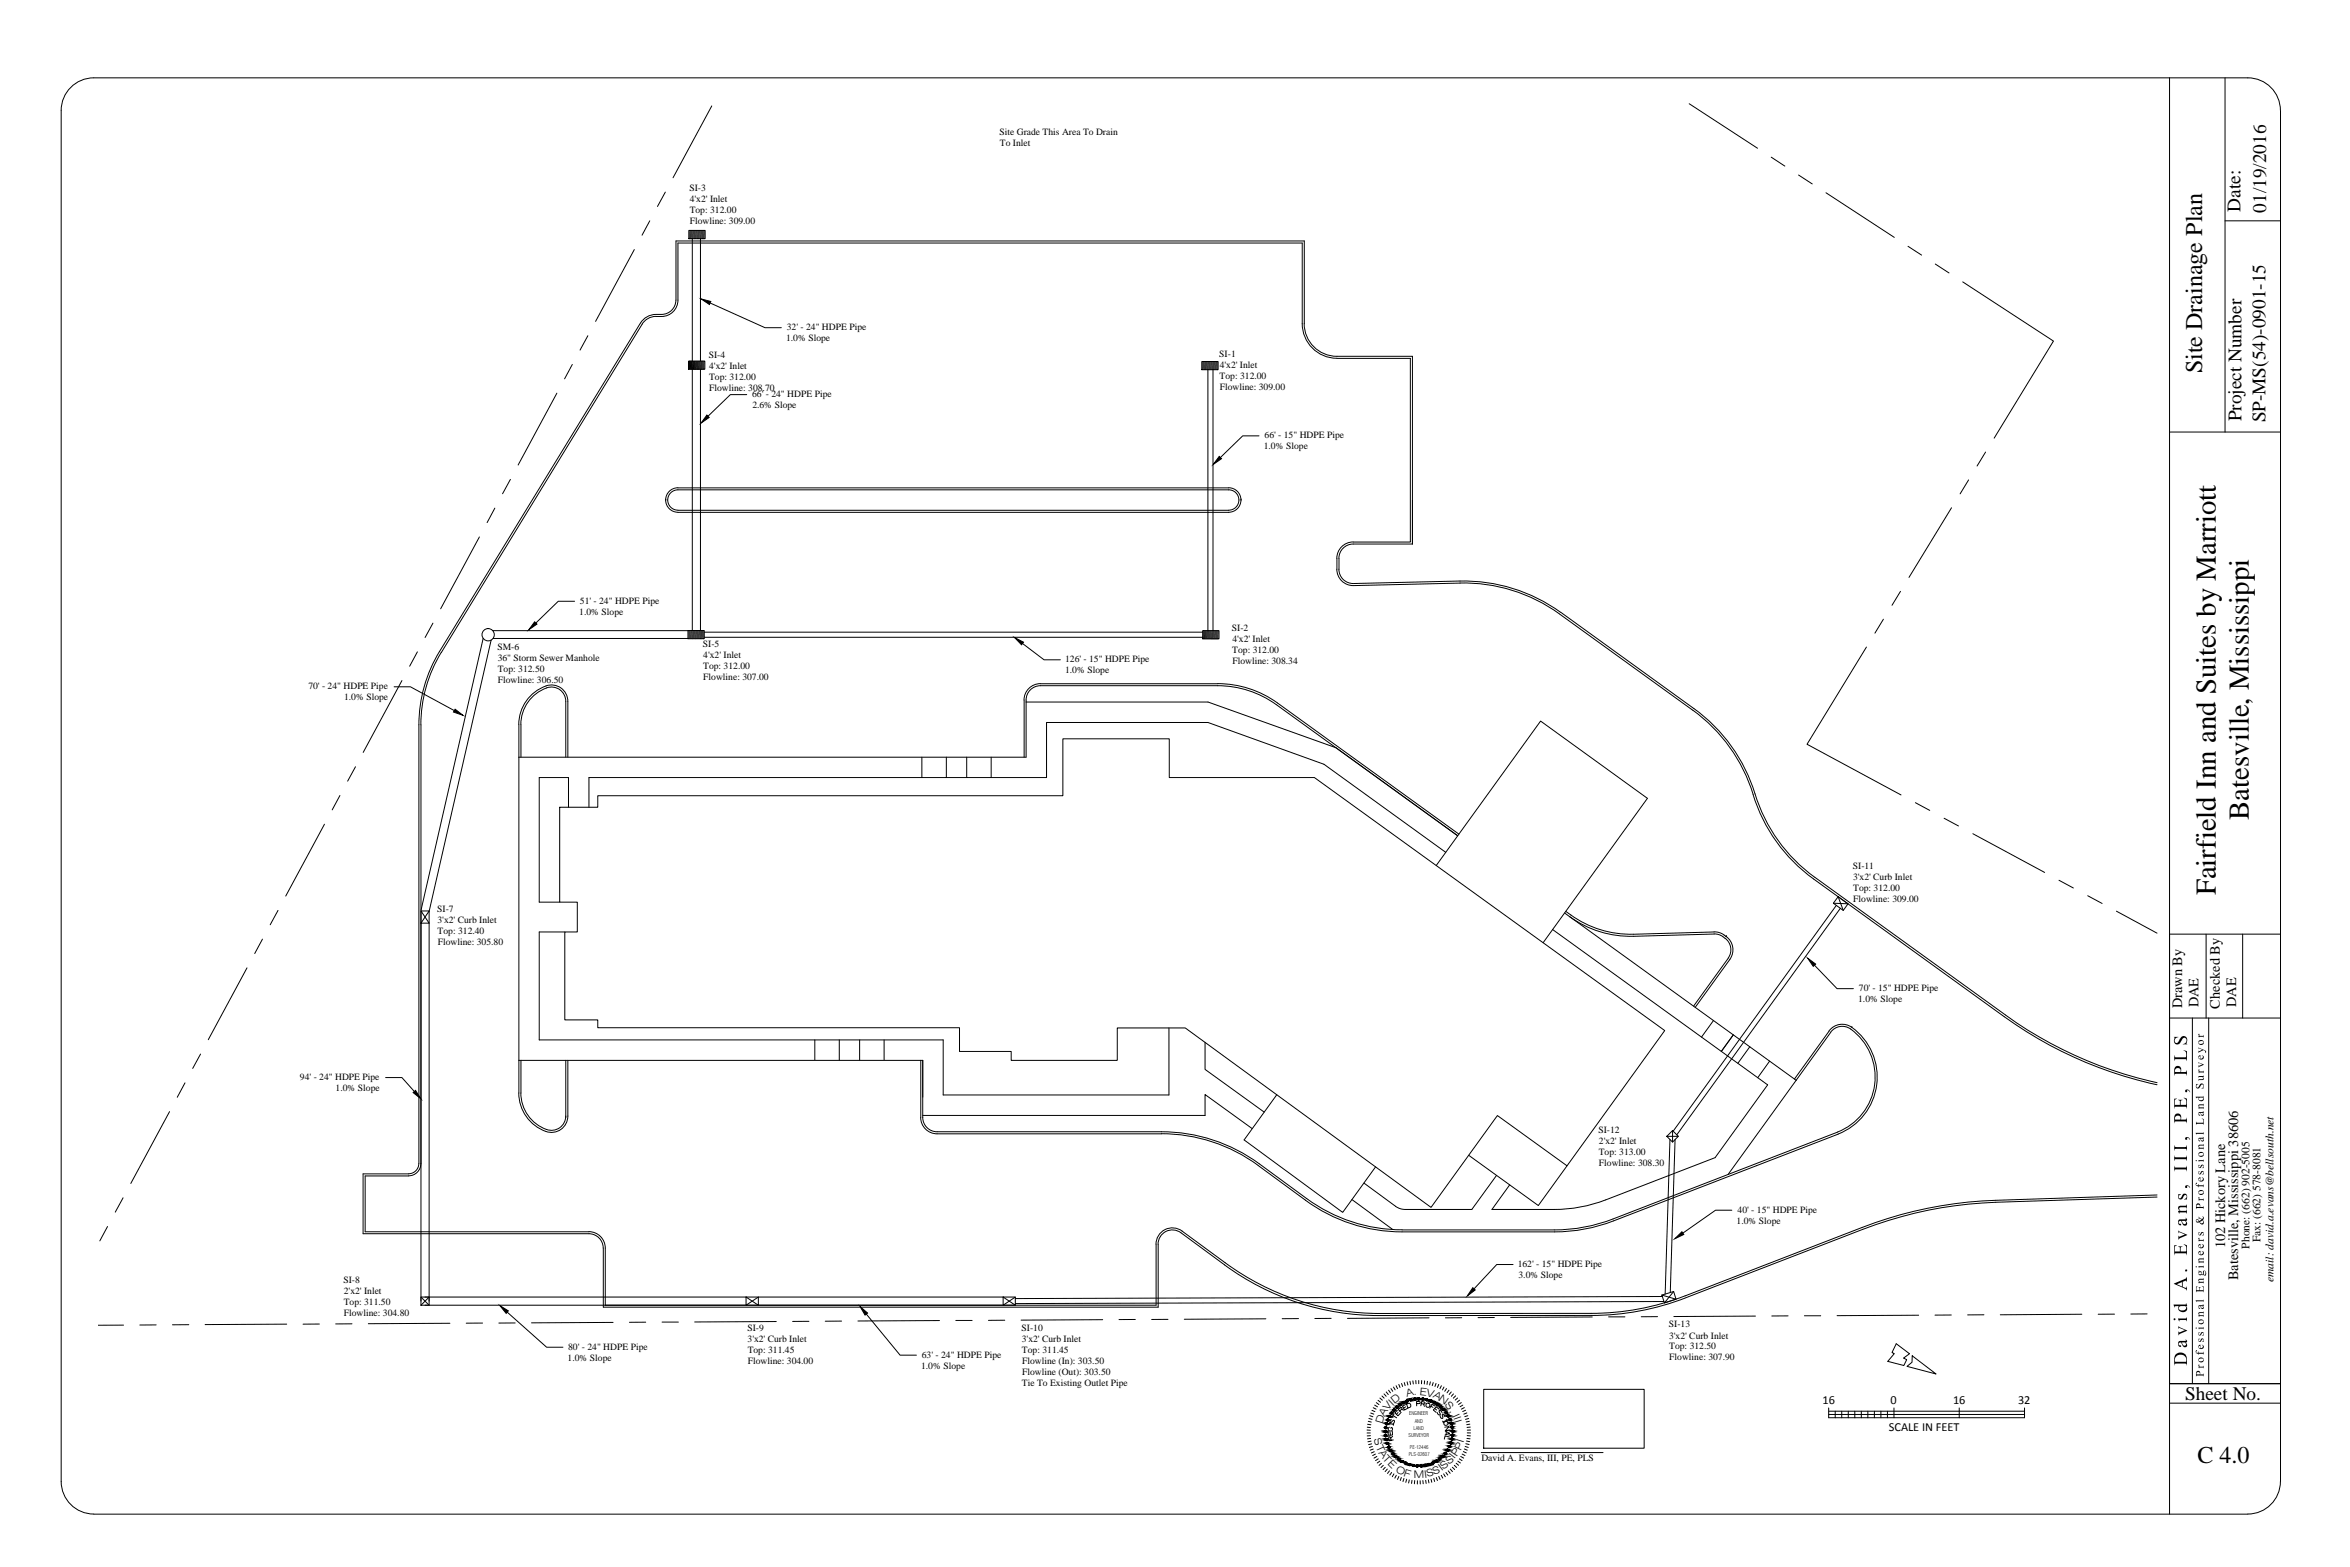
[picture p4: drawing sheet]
<svg xmlns="http://www.w3.org/2000/svg" width="914mm" height="610mm" viewBox="0 0 914 610" stroke-linecap="round" stroke-linejoin="round" font-family="sans-serif">
<defs><g id="words">
<g font-size="11.2">
<text x="875" y="319" transform="rotate(-90 875 319)">Batesville, Mississippi</text>
<text x="862.1" y="348.3" transform="rotate(-90 862.1 348.3)">Fairfield Inn and Suites by Marriott</text>
</g>
<g font-size="9.4">
<text x="856.9" y="145.3" transform="rotate(-90 856.9 145.3)">Site Drainage Plan</text>
<text x="855" y="569.3">C 4.0</text>
</g>
<g font-size="7.5">
<text x="871.8" y="82.3" transform="rotate(-90 871.8 82.3)">Date:</text>
<text x="881.7" y="82.7" transform="rotate(-90 881.7 82.7)">01/19/2016</text>
<text x="872.1" y="164" transform="rotate(-90 872.1 164)">Project Number</text>
<text x="881.6" y="164.4" transform="rotate(-90 881.6 164.4)">SP-MS(54)-0901-15</text>
<text x="850.2" y="544.6">Sheet No.</text>
</g>
<g font-size="5.6">
<text x="849.1" y="392.3" transform="rotate(-90 849.1 392.3)">Drawn By</text>
<text x="855.5" y="391.9" transform="rotate(-90 855.5 391.9)">DAE</text>
<text x="863.8" y="392.4" transform="rotate(-90 863.8 392.4)">Checked By</text>
<text x="870.1" y="391.8" transform="rotate(-90 870.1 391.8)">DAE</text>
<text x="865.8" y="485.7" transform="rotate(-90 865.8 485.7)">102 Hickory Lane</text>
<text x="870.9" y="498.1" transform="rotate(-90 870.9 498.1)">Batesville, Mississippi 38606</text>
</g>
<g font-size="4.8">
<text x="709.1" y="546.2">16</text>
<text x="735.6" y="546.4">0</text>
<text x="759.9" y="546.2">16</text>
<text x="785.3" y="546.2">32</text>
<text x="735" y="556.6">SCALE IN FEET</text>
</g>
<g font-size="4.5">
<text x="875.3" y="485.7" transform="rotate(-90 875.3 485.7)">Phone: (662) 902-5005</text>
<text x="879.6" y="483.3" transform="rotate(-90 879.6 483.3)">Fax: (662) 578-8081</text>
<text x="884.7" y="498.7" transform="rotate(-90 884.7 498.7)">email: david.a.evans@bellsouth.net</text>
</g>
<g font-size="4.1">
<text x="547.4" y="543.5" transform="rotate(-16 547.4 543.5)">A</text>
<text x="550.1" y="542.9" transform="rotate(-9 550.1 542.9)">.</text>
<text x="552.3" y="542.6" transform="rotate(6 552.3 542.6)">E</text>
<text x="554.8" y="543" transform="rotate(13 554.8 543)">V</text>
<text x="557.3" y="543.6" transform="rotate(28 557.3 543.6)">A</text>
<text x="559.6" y="544.8" transform="rotate(35 559.6 544.8)">N</text>
<text x="538.7" y="551.3" transform="rotate(-60 538.7 551.3)">A</text>
<text x="540.2" y="548.9" transform="rotate(-53 540.2 548.9)">V</text>
<text x="541.9" y="546.8" transform="rotate(-43 541.9 546.8)">I</text>
<text x="542.6" y="546.2" transform="rotate(-38 542.6 546.2)">D</text>
<text x="561.9" y="546.5" transform="rotate(50 561.9 546.5)">S,</text>
<text x="565" y="550.8" transform="rotate(66 565 550.8)">I</text>
<text x="565.5" y="551.8" transform="rotate(71 565.5 551.8)">I</text>
<text x="537.9" y="554" transform="rotate(-74 537.9 554)">D</text>
<text x="565.8" y="552.8" transform="rotate(73 565.8 552.8)">I</text>
<text x="534.5" y="559.9" transform="rotate(74 534.5 559.9)">S</text>
<text x="535.4" y="562.8" transform="rotate(66 535.4 562.8)">T</text>
<text x="569.4" y="561.5" transform="rotate(-73 569.4 561.5)">I</text>
<text x="536.2" y="565.1" transform="rotate(53 536.2 565.1)">A</text>
<text x="537.9" y="567.5" transform="rotate(48 537.9 567.5)">T</text>
<text x="539.8" y="569.5" transform="rotate(45 539.8 569.5)">E</text>
<text x="563.8" y="570" transform="rotate(-36 563.8 570)">S</text>
<text x="566" y="567.7" transform="rotate(-52 566 567.7)">I</text>
<text x="566.9" y="566.9" transform="rotate(-57 566.9 566.9)">P</text>
<text x="568.5" y="564.4" transform="rotate(-64 568.5 564.4)">P</text>
<text x="542.8" y="572.5" transform="rotate(25 542.8 572.5)">O</text>
<text x="545.9" y="574.1" transform="rotate(18 545.9 574.1)">F</text>
<text x="550.1" y="574.9" transform="rotate(-1 550.1 574.9)">M</text>
<text x="554.4" y="574.9" transform="rotate(-7 554.4 574.9)">I</text>
<text x="555.3" y="574.6" transform="rotate(-12 555.3 574.6)">S</text>
<text x="561" y="572.4" transform="rotate(-37 561 572.4)">I</text>
</g>
<g font-size="3.7">
<text x="388.9" y="52.6">Site Grade This Area To Drain</text>
<text x="389.1" y="56.9">To Inlet</text>
<text x="268.2" y="74.3">SI-3</text>
<text x="268.4" y="82.8">Top: 312.00</text>
<text x="268.4" y="78.6">4'x2' Inlet</text>
<text x="268.4" y="87.1">Flowline: 309.00</text>
<text x="306.2" y="128.4">32' - 24&quot; HDPE Pipe</text>
<text x="305.9" y="132.7">1.0% Slope</text>
<text x="275.8" y="139.1">SI-4</text>
<text x="275.9" y="143.4">4'x2' Inlet</text>
<text x="474.4" y="139">SI-1</text>
<text x="474.6" y="143.2">4'x2' Inlet</text>
<text x="275.9" y="147.7">Top: 312.00</text>
<text x="474.6" y="147.5">Top: 312.00</text>
<text x="275.9" y="151.9">Flowline: 308.70</text>
<text x="292.7" y="154.4">66' - 24&quot; HDPE Pipe</text>
<text x="474.6" y="151.8">Flowline: 309.00</text>
<text x="292.7" y="158.7">2.6% Slope</text>
<text x="492.1" y="170.5">66' - 15&quot; HDPE Pipe</text>
<text x="491.8" y="174.8">1.0% Slope</text>
<text x="225.4" y="239.1">1.0% Slope</text>
<text x="225.7" y="234.8">51' - 24&quot; HDPE Pipe</text>
<text x="479.4" y="245.3">SI-2</text>
<text x="273.5" y="251.7">SI-5</text>
<text x="479.5" y="249.6">4'x2' Inlet</text>
<text x="193.6" y="253">SM-6</text>
<text x="193.6" y="257.3">36&quot; Storm Sewer Manhole</text>
<text x="273.7" y="256">4'x2' Inlet</text>
<text x="414.5" y="257.6">126' - 15&quot; HDPE Pipe</text>
<text x="479.5" y="253.8">Top: 312.00</text>
<text x="193.7" y="261.5">Top: 312.50</text>
<text x="273.6" y="260.2">Top: 312.00</text>
<text x="414.5" y="261.9">1.0% Slope</text>
<text x="479.5" y="258.2">Flowline: 308.34</text>
<text x="120" y="268.1">70' - 24&quot; HDPE Pipe</text>
<text x="193.7" y="265.8">Flowline: 306.50</text>
<text x="273.7" y="264.6">Flowline: 307.00</text>
<text x="133.9" y="272.4">1.0% Slope</text>
<text x="721" y="338">SI-11</text>
<text x="721" y="342.3">3'x2' Curb Inlet</text>
<text x="721.1" y="346.5">Top: 312.00</text>
<text x="721.1" y="350.8">Flowline: 309.00</text>
<text x="170.2" y="354.9">SI-7</text>
<text x="170.2" y="359.2">3'x2' Curb Inlet</text>
<text x="170.3" y="363.4">Top: 312.40</text>
<text x="170.3" y="367.7">Flowline: 305.80</text>
<text x="723" y="389.9">1.0% Slope</text>
<text x="723.3" y="385.5">70' - 15&quot; HDPE Pipe</text>
<text x="116.7" y="420.1">94' - 24&quot; HDPE Pipe</text>
<text x="130.6" y="424.4">1.0% Slope</text>
<text x="622" y="440.7">SI-12</text>
<text x="622.1" y="449.3">Top: 313.00</text>
<text x="622.1" y="445">2'x2' Inlet</text>
<text x="622.1" y="453.6">Flowline: 308.30</text>
<text x="676.1" y="471.7">40' - 15&quot; HDPE Pipe</text>
<text x="675.7" y="476.1">1.0% Slope</text>
<text x="590.6" y="492.9">162' - 15&quot; HDPE Pipe</text>
<text x="590.9" y="497.2">3.0% Slope</text>
<text x="133.6" y="499.2">SI-8</text>
<text x="133.8" y="503.4">2'x2' Inlet</text>
<text x="133.7" y="507.7">Top: 311.50</text>
<text x="133.8" y="512">Flowline: 304.80</text>
<text x="290.8" y="517.9">SI-9</text>
<text x="397.5" y="517.9">SI-10</text>
<text x="649.4" y="516.4">SI-13</text>
<text x="649.4" y="520.7">3'x2' Curb Inlet</text>
<text x="221.1" y="525">80' - 24&quot; HDPE Pipe</text>
<text x="290.9" y="522.2">3'x2' Curb Inlet</text>
<text x="290.9" y="526.4">Top: 311.45</text>
<text x="397.6" y="522.2">3'x2' Curb Inlet</text>
<text x="397.7" y="526.4">Top: 311.45</text>
<text x="649.5" y="524.9">Top: 312.50</text>
<text x="220.9" y="529.4">1.0% Slope</text>
<text x="291" y="530.7">Flowline: 304.00</text>
<text x="358.4" y="532.4">1.0% Slope</text>
<text x="358.7" y="528.1">63' - 24&quot; HDPE Pipe</text>
<text x="397.7" y="530.7">Flowline (In): 303.50</text>
<text x="649.5" y="529.2">Flowline: 307.90</text>
<text x="397.7" y="539.3">Tie To Existing Outlet Pipe</text>
<text x="397.7" y="535">Flowline (Out): 303.50</text>
<text x="576.4" y="568.2">David A. Evans, III, PE, PLS</text>
</g>
<g font-size="2">
<text x="548.3" y="550.6">ENGINEER</text>
<text x="550" y="556.1">LAND</text>
<text x="550.5" y="553.4">AND</text>
<text x="548" y="558.9">SURVEYOR</text>
<text x="548.6" y="563.6">PE-12446</text>
<text x="548.1" y="566.3">PLS-02607</text>
</g>
</g></defs>
<!-- layer: Prop_Feature_Building -->
<path d="M217.8 314h14.8v-4.4h181v-22.2h41.4v15.1h56.4l136.4 98.4-38.1 52.6-27.1-19.5-25.8 35.7-95.6-69.8h-26.5v12.6h-41.2v-3.5h-20.1v-9.2h-140.8v-3h-12.8v-34.2h4.8v-11.6h-6.8zM558.9 336.7l40.6-56.2 41.5 30.1-40.6 56.1" fill="none" stroke="#000" stroke-width=".39"/>
<!-- layer: Prop_Feature_Building_Sidewalk -->
<path d="M470 273.1h-70.7v21.5h-197.4v117.9h157.1M470 281.1h-62.8v21.4h-178v11.5M221.2 314v-11.5h-11.4v48.5h8M219.8 362.6h-10v42h157.2" fill="none" stroke="#000" stroke-width=".39"/>
<!-- layer: Prop_Feature_Parking_Lot_Curb_Face -->
<g fill="none" stroke="#000" stroke-width=".39">
<path d="M249.9 126.1l-78.2 127.7M255.3 123.1a6.4 6.4 0 0 0-5.5 3M255.3 123.1h2.1M257.4 123.1a6.4 6.4 0 0 0 6.4-6.4v-22.2h242.9v31.4a13.5 13.5 0 0 0 13.5 13.5M520.2 139.4h28.6v71.5h-22.2M259 194.5a4.8 4.8 0 0 0 4.8 4.8h214.3a4.8 4.8 0 0 0 4.8-4.8M259.1 194.5h.1M482.9 194.5a4.8 4.8 0 0 0-4.8-4.7h-214.3a4.7 4.7 0 0 0-4.8 4.7M482.9 194.5h.1M520.2 217.2v4.3M526.5 210.8a6.4 6.4 0 0 0-6.3 6.4M520.2 221.4a6.4 6.4 0 0 0 6.5 6.4l41.4-1a63.3 63.3 0 0 1 38.7 12l51.8 37.5a63.2 63.2 0 0 1 23.6 32.8"/>
<path d="M171.7 253.8a54 54 0 0 0-7.9 28.2M398.5 272.3a6.4 6.4 0 0 1 6.3-6.3h69.1a39.3 39.3 0 0 1 23.2 7.5l70.6 51M398.5 272.3v22.3M163.8 282v170.7M201.9 281.8a15.4 15.4 0 0 1 12.8-15.3 6.4 6.4 0 0 1 6.3 6.3v21.8M201.9 281.9v12.7M682.1 309.1a63.5 63.5 0 0 0 23.6 32.8l74.2 53.6a159.4 159.4 0 0 0 59.4 26.5M609.3 354.6a40.4 40.4 0 0 0 26.3 8.8l31.9-.9 1.8 .4 1.6 .8M670.9 363.8l.8 .6M671.7 364.3a6.4 6.4 0 0 1 1.4 8.9M671.7 364.4h.1M673.1 373.2l-13.5 18.7"/>
<path d="M720.6 399.7a6.4 6.4 0 0 0-8.9 1.4M720.6 399.7a23.8 23.8 0 0 1-5.4 41.5M720.6 399.7h.1M201.9 412.5v12.7M221 412.5v21.7a6.5 6.5 0 0 1-9.9 5.4 15.9 15.9 0 0 1-9.2-14.4M358.3 412.5l-.1 22.2a6.4 6.4 0 0 0 6.4 6.4l87.3-.1a63.3 63.3 0 0 1 37.7 12.4l18.3 13.5a63.5 63.5 0 0 0 37.6 12.3h59.5a63.5 63.5 0 0 0 22.8-4.2M711.7 401.1l-13.5 18.7M159 457.5h-16.9v21.7l87-.1a6.4 6.4 0 0 1 6.4 6.4v22.3h214.3v-23.8a6.4 6.4 0 0 1 3.5-5.7 6.4 6.4 0 0 1 6.7 .6l16.7 12.4a101.6 101.6 0 0 0 60.2 19.7M163.8 452.7a4.8 4.8 0 0 1-4.8 4.7M715.2 441.2l-87.3 33.8M839.3 464.9l-62.8 2.1a158 158 0 0 0-52 10.5l-68.8 26.6a101.6 101.6 0 0 1-36.6 6.8l-82.2 .1"/>
</g>
<!-- layer: Prop_Feature_Parking_Lot_Curb_Back -->
<g fill="none" stroke="#000" stroke-width=".39">
<path d="M257.4 122.3a5.6 5.6 0 0 0 5.6-5.6v-23h244.5v32.2a12.6 12.6 0 0 0 12.7 12.7M257.4 122.3a7.9 7.9 0 0 0-8.2 3.4l-78.2 127.7a54.8 54.8 0 0 0-8 28.6v170.7M520.2 138.6h29.4v73h-23.1a5.6 5.6 0 0 0-5.5 5.6v4.3M263.8 198.5a4 4 0 0 1-4-4 4 4 0 0 1 4-3.9h214.3a4 4 0 0 1 4 3.9 4 4 0 0 1-4 4M263.8 198.5h214.3M521 221.4a5.6 5.6 0 0 0 5.7 5.6l41.4-1a64.4 64.4 0 0 1 39.1 12.2M607.3 238.2l51.8 37.4M399.3 272.3a5.6 5.6 0 0 1 5.5-5.5h69.1a38.9 38.9 0 0 1 22.7 7.3l70.6 51M399.3 272.3v.8M659.1 275.6a64.9 64.9 0 0 1 24.4 35.2 62.6 62.6 0 0 0 22.6 30.5l74.2 53.6a158.2 158.2 0 0 0 59 26.3M202.7 281.8a14.7 14.7 0 0 1 12-14.5 5.6 5.6 0 0 1 5.4 5.5v21.8M202.7 281.9v12.7"/>
<path d="M610.7 356.6a40.5 40.5 0 0 0 24.9 7.6l31.4-.8a6.2 6.2 0 0 1 5.4 9.3l-13.4 18.7M202.7 412.5v12.7M220.1 412.5v22.2M359 412.5v22.2a5.6 5.6 0 0 0 5.6 5.6h87.3a64.3 64.3 0 0 1 38.1 12.5l18.4 13.5M720.1 400.3a5.6 5.6 0 0 0-7.8 1.3l-13.4 18.7M720.1 400.3a23 23 0 0 1-5.2 40.1M202.7 425.2a14.6 14.6 0 0 0 12 14.5 5.6 5.6 0 0 0 5.4-5.5M159 456.7h-17.7v23.2h87.8a5.6 5.6 0 0 1 5.6 5.6l.1 23h215.9v-24.4M163 452.7a4 4 0 0 1-4 3.9M714.9 440.5l-87.2 33.7M459.5 479.5a5.6 5.6 0 0 0-5.8-.4 5.6 5.6 0 0 0-3.1 4.9M459.5 479.6l16.9 12.5a101.6 101.6 0 0 0 60.2 19.7"/>
<path d="M508.4 466.2a62.7 62.7 0 0 0 37.1 12.2M627.7 474.2a63.5 63.5 0 0 1-22.9 4.3h-59.2M839.3 465.7l-62.7 2a157.9 157.9 0 0 0-51.8 10.6l-68.8 26.5M655.9 504.9a101.6 101.6 0 0 1-36.7 6.8l-82.6 .1"/>
</g>
<!-- layer: Prop_Feature_Drainage_Pipe -->
<g fill="none" stroke="#000" stroke-width=".39">
<path d="M269.4 92.9v47.6M272.6 92.9v47.6M269.4 143.7v101.6M272.6 143.7v101.6M470 143.8v101.5M472 143.8v101.5M188 248.3l-24.2 105.7M191.1 249l-24.2 105.7M191.7 245.3h76M191.9 248.4h75.8M274 247.9h194M274 245.9h194"/>
<path d="M163.8 359.1v147.1M167 359.1v147.1M714.5 352.2l-63.4 87.8M716.1 353.4l-63.6 88.1M649.8 443.3l-1.9 60.1M651.8 443.4l-1.9 59.4M165.4 504.6h124.9M165.4 507.8h124.9M295.1 504.6h95.2M295.1 507.8h95.2M646.8 504.4l-251.7 .8M647.5 506.3l-252.4 .8"/>
</g>
<!-- layer: Prop_Feature_Parking_Lot_Sidewalk -->
<g fill="none" stroke="#000" stroke-width=".39">
<path d="M470 273.1l49.8 17.8 47.4 34.2M358.7 294.6v7.9M368.2 294.6v7.9M376.1 294.6v7.9M385.7 294.6v7.9M470 281.1l45.2 16.2 47.3 34.3M608.8 355.2l90.1 65.1-26.5 36.6M604.2 361.6l83.6 60.4-20.4 28.4-42.6 16.4a55.6 55.6 0 0 1-20 3.7h-24.3l6.9-9.6M454.8 399.9v26.1h-87.8v-21.4M666.7 397l-4.6 6.5M317 404.6v7.8M326.6 404.6v7.8"/>
<path d="M334.5 404.6v7.8M344 404.6v7.8M359 412.5v14.3M468.9 405.5v10.5l23 16.6M674.4 402.6l-4.6 6.4M680.9 407.2l-4.7 6.5M688.6 412.8l-4.6 6.4M359 433.9h109.9v-8.1l18.3 13.3M582.3 457.3l-9.6 13.2h-25.9l-1.7-.2-2.1-1-12.3-9M526 466.7l16 11.6"/>
</g>
<!-- layer: Prop_Feature_Building_Deck -->
<path d="M496.8 425.9l-12.7 17.6 38.3 28.1 12.8-17.6M571.5 449.4l27.1 19.6 11.1-15.5" fill="none" stroke="#000" stroke-width=".39"/>
<!-- layer: Boundary_Line -->
<g fill="none" stroke="#000" stroke-width=".39">
<path d="M277 41.2l-15.1 27.9M657.3 40.4l26.6 17.3M258.9 74.7l-3.1 5.6M689.2 61.1l5.3 3.5M699.8 68.1l5.4 3.5M710.5 75l26.6 17.3M246.8 97.1l-15.1 27.9M252.8 85.9l-3 5.6M742.4 95.8l5.3 3.4M753 102.7l5.4 3.5M763.7 109.7l35.3 23-23.1 37.7M228.7 130.6l-3 5.6"/>
<path d="M216.7 153l-15.1 27.9M222.7 141.8l-3 5.6M772.6 175.9l-3.3 5.4M192.5 197.7l-3 5.6M198.6 186.5l-3 5.6M759.3 197.5l-16.5 27.1M766 186.7l-3.3 5.4M186.5 208.9l-15 27.9M739.5 230.1l-3.3 5.4M162.4 253.6l-3 5.6M168.5 242.4l-3.1 5.6M726.2 251.7l-23.1 37.8 36.6 19.8"/>
<path d="M732.8 240.9l-3.3 5.4M156.4 264.8l-15.1 27.9M138.3 298.3l-3 5.6M132.3 309.5l-3 5.6M745.3 312.3l5.6 3M756.5 318.3l5.6 3M126.3 320.6l-15.1 28M767.6 324.3l28 15.1M108.2 354.2l-3.1 5.6M801.2 342.4l5.6 3.1M812.3 348.5l5.6 3M823.5 354.5l15.8 8.5"/>
<path d="M96.1 376.5l-15.1 28M102.1 365.4l-3 5.5M78 410.1l-3 5.5M66 432.4l-15.1 28M72 421.3l-3 5.6M41.8 477.2l-3 5.5M47.9 466l-3.1 5.6M48.1 515.5h-9.9M60.8 515.4l-6.4 .1M73.5 515.3l-6.4 .1M111.6 515.1l-31.8 .2M124.3 515.1h-6.4"/>
<path d="M137 515h-6.4M175.1 514.8l-31.8 .2M187.8 514.7h-6.4M200.5 514.7h-6.4M238.6 514.4l-31.8 .2M251.3 514.4h-6.4M257.6 514.3h6.4M302.1 514.1l-31.8 .2M314.8 514l-6.4 .1M327.5 513.9l-6.4 .1M365.6 513.7l-31.8 .2M371.9 513.7h6.4"/>
<path d="M391 513.6h-6.4M429.1 513.4l-31.8 .2M441.8 513.3h-6.4M454.5 513.3h-6.4M492.6 513.1l-31.8 .1M505.3 513h-6.4M518 512.9h-6.4M556.1 512.7l-31.8 .2M568.8 512.6l-6.4 .1M581.5 512.5l-6.4 .1M619.6 512.3l-31.8 .2M625.9 512.3h6.4"/>
<path d="M645 512.2h-6.4M683.1 512l-31.8 .2M695.8 511.9l-6.4 .1M702.1 511.9h6.4M746.6 511.7l-31.8 .1M759.3 511.6h-6.4M772 511.5h-6.4M810.1 511.3l-31.8 .2M822.8 511.2l-6.4 .1M835.5 511.1l-6.4 .1"/>
</g>
<!-- layer: Prop_Feature_Drainage_Inlet -->
<g fill="none" stroke="#000" stroke-width=".39">
<path d="M268 89.6h6.4v3.3h-6.4zM268.4 89.6v3.3M268.8 89.7v3.2M269.2 89.7v3.2M269.6 89.7v3.2M270 89.7v3.2M270.4 89.7v3.2M270.8 89.7v3.2M271.2 89.7v3.2M271.6 89.7v3.2M272 89.7v3.2M272.4 89.7v3.2"/>
<path d="M272.8 89.7v3.2M273.2 89.7v3.2M273.6 89.7v3.2M274 89.7v3.2M267.9 140.5h6.3v3.2h-6.3zM268.3 140.5v3.2M268.7 140.5v3.2M269.1 140.5v3.2M269.5 140.5v3.2M269.9 140.5l-.1 3.2M270.3 140.5v3.2M270.7 140.5v3.2"/>
<path d="M271.1 140.5v3.2M271.5 140.5v3.2M271.9 140.5l-.1 3.2M272.3 140.5v3.2M272.7 140.5l-.1 3.2M273.1 140.5l-.1 3.2M273.4 140.5v3.2M273.9 140.5l-.1 3.2M467.6 140.6h6.4v3.2h-6.4zM468.1 140.6l-.1 3.2M468.4 140.6v3.2M468.9 140.6l-.1 3.2"/>
<path d="M469.2 140.6v3.2M469.6 140.6v3.2M470 140.6v3.2M470.4 140.6v3.2M470.8 140.6v3.2M471.2 140.6v3.2M471.6 140.6v3.2M472 140.6v3.2M472.4 140.6v3.2M472.8 140.6v3.2M473.2 140.6v3.2M473.6 140.7v3.2"/>
<path d="M267.7 245.3h6.3v3.2h-6.3zM268.1 245.3v3.2M268.4 245.3v3.2M268.9 245.3l-.1 3.2M269.3 245.3v3.2M269.7 245.3l-.1 3.2M270.1 245.3l-.1 3.2M270.4 245.3v3.2M270.9 245.3l-.1 3.2M271.2 245.3v3.2M271.6 245.3v3.2M272 245.3v3.2"/>
<path d="M272.4 245.3v3.2M272.9 245.3l-.1 3.2M273.2 245.3v3.2M273.6 245.3v3.2M468 245.3h6.3v3.2h-6.3zM468.4 245.3l-.1 3.2M468.8 245.3l-.1 3.2M469.2 245.3v3.2M469.6 245.3l-.1 3.2M470 245.3v3.2M470.3 245.3v3.2M470.8 245.3l-.1 3.2"/>
<path d="M471.1 245.4v3.2M471.6 245.4l-.1 3.2M471.9 245.4v3.2M472.3 245.4v3.2M472.8 245.4l-.1 3.2M473.1 245.4v3.2M473.5 245.4v3.2M473.9 245.4v3.2M163.8 354.4h3.2v4.7h-3.2zM163.8 354.4l3.2 4.7M167 354.4l-3.2 4.7M713.4 351.4l5.7 .2"/>
<path d="M715.2 348.8l3.9 2.8-1.9 2.6-3.8-2.8zM715.2 348.8l2 5.4M650.8 439.8l2.2 2.3-2.2 2.2-2.2-2.2zM650.8 439.8v4.5M648.6 442.1h4.4M163.8 504.6h3.2v3.2h-3.2zM163.8 504.6l3.2 3.2M167 504.6l-3.2 3.2M290.3 504.6h4.8v3.2h-4.8zM290.3 504.6l4.8 3.2M295.1 504.6l-4.8 3.2M390.3 504.6h4.8v3.2h-4.8z"/>
<path d="M390.3 504.6l4.8 3.2M395.1 504.6l-4.8 3.2M646.7 503.8l4.5-1.4 1 3-4.6 1.5zM646.7 503.8l5.5 1.6M651.2 502.4l-3.6 4.5"/>
</g>
<!-- layer: Prop_Feature_Drainage_Manhole -->
<circle cx="189.9" cy="246.9" r="2.39" fill="none" stroke="#000" stroke-width=".39"/>
<!-- layer: Sheet_Border -->
<g fill="none" stroke="#000" stroke-width=".39">
<path d="M844.2 30.3v558.7M865.8 30.3v137.8M874.6 30.3a12.7 12.7 0 0 1 12.8 12.7l-.1 533.3a12.7 12.7 0 0 1-12.7 12.7M874.7 30.3h-838.2a12.7 12.7 0 0 0-12.7 12.7v533.3a12.7 12.7 0 0 0 12.7 12.7h838.2M865.8 85.9h21.6M844.2 168.1h43.2M844.2 363.4h43.2M858.4 363.4v32.6M872.6 363.4v32.6M844.2 396h43.2M853.1 396v142.3M859.4 396v142.3"/>
<path d="M844.2 538.3h43.2M844.2 545.9h43.2"/>
</g>
<!-- layer: Sheet_Border_Text -->
<g fill="#000">
<path d="M845.9 403.4h1.7l-1.1 .6-.3 .6 .2 .9 .5 .3 .7-.4 1.2-2 .8-.4 .7 .2 .7 1-.2 1.8 .3 .3h-1.8l.9-.4 .5-.7v-1l-.5-.5-.9 .3-1.4 2.1-1.3 .1-.7-.9 .3-1.6zM846 410.5l.6 .8h3.5a.54 .54 0 0 0 .5-.2 .54 .54 0 0 0 .1-.5l-.1-1.2-1-.9 1.4 .4v3.9l-.5-.8h-4l-.5 .8zM855.4 416.1h.4l-.1 .5 .3 .2h1.1l.4-.3v1l-.2-.3h-1.5l-.1 .3-.3-.7h.4zM855.4 402.3h.4l-.1 .4 .3 .3h1.1l.4-.4v1.1l-.3-.4h-1.3l-.2 .4-.3-.7h.4zM855.4 418.6h1.7l.2-.3 .2 .7h-.4l.4 .5v.4l-.4 .3h-1.4l-.3 .3v-.7l1.9-.2-.3-.6h-1.3l-.3 .3zM855.4 413.1l2.1 1.1-2.1 1.1v-.9l.4 .2 1.2-.5-1.2-.5-.4 .2zM855.4 407.4l2.7 1.3 .3 .7-.4 .1v-.6l-.6-.4-2 1.1v-.9l.4 .2 1.1-.5-1.1-.5-.4 .2zM846 427.4h1.1l-.8 .6v1.8h1.9v-1.5l-.7-.5h1.7l-.7 .5v1.5h2l.2-1.8-1-1 1.3 .4-.2 3.9a.57 .57 0 0 0-.1-.6 .57 .57 0 0 0-.6-.2h-3.2a.54 .54 0 0 0-.7 .1 .54 .54 0 0 0-.1 .7zM850.3 424.1l1.1-.2 .8 1-.5-.6a.43 .43 0 0 0-.6-.2 .43 .43 0 0 0-.1 .7 .46 .46 0 0 1-.7 0 .46 .46 0 0 1 0-.7zM854.4 421.7h1l-.8 .7 .1 .5 .4 .2 1.1-1.4 .9-.1 .4 .6v1.2h-1l.8-.7v-.5l-.4-.3-.4 .1-.9 1.4h-.7l-.5-.6zM855.4 429.9l1.9-.3 .2-.3v1l-.2-.3-1.6 .2 .3 .6h1.3l.2-.3v1l-.2-.3h-1.5l-.1 .3-.3-.7h.4l-.4-.5zM854.5 436.3l.2 .5h2.5v-1.2l-.6-.4 .9 .1v2.4l-.5-.5h-2.3l-.2 .5z"/>
<path d="M846 453.5h.1a.54 .54 0 0 0 .2 .6 .54 .54 0 0 0 .6 .1h3.2a.55 .55 0 0 0 .6-.1 .55 .55 0 0 0 .1-.6v2.1a.57 .57 0 0 0-.1-.6 .57 .57 0 0 0-.6-.1h-3.6l-.5 .7zM846 449.5h.1a.56 .56 0 0 0 .2 .6 .56 .56 0 0 0 .6 .1h3.2a.59 .59 0 0 0 .7-.7v2.1a.56 .56 0 0 0-.1-.6 .56 .56 0 0 0-.6-.1h-3.6l-.5 .7zM846 445.5h.1a.58 .58 0 0 0 .8 .7h3.2a.59 .59 0 0 0 .7-.7v2.1a.57 .57 0 0 0-.1-.6 .57 .57 0 0 0-.6-.1h-3.5l-.6 .7zM850.3 442.7l1-.3 .9 1-.4-.5a.47 .47 0 0 0-.7-.3 .47 .47 0 0 0-.1 .7 .47 .47 0 0 1-.6 0 .47 .47 0 0 1-.1-.6zM854.3 440.7h3l.2-.3v1l-.2-.3h-2.6l-.1 .3zM855.4 455.7h.7l-.6 .5 .2 .4h.2l.6-1h.7l.3 .4v.9h-.7l.6-.5-.2-.5-.4 .1-.5 .8-.6 .1-.3-.4zM855.4 453.2h.7l-.6 .5 .4 .5 .7-1 .6-.1 .3 .4v.9h-.7l.6-.5-.3-.5-.8 .9-.6 .1-.3-.4zM855.4 445.6l.4-.3h1.4l.3-.3v1l-.3-.3-1.5 .2 .3 .6h1.3l.2-.3v1l-.2-.3h-1.5l-.1 .3-.3-.7h.4l-.4-.5zM847.5 464.6h1.1l-.9 .9a.56 .56 0 0 0 .5 .7 .56 .56 0 0 0 .6-.6l.8-1.1h.9l.5 .7v1.4h-1.2l.8-.5 .2-.7a.71 .71 0 0 0-.8-.5 .71 .71 0 0 0-.5 .9l-.5 .7h-1.1l-.4-.6zM847.6 469.5l.6-.4 2.4-.1 .4-.4v1.6l-.4-.5h-2.1l-.5 .3 .4 1.1 2.2-.1 .4-.5v1.7l-.3-.5-2.1-.1a.4 .4 0 0 0-.5 .1 .4 .4 0 0 0-.1 .5l-.5-1 .7-.1-.7-.9zM850.3 461.4l1-.3 .9 1.1-.6-.7a.36 .36 0 0 0-.5-.1 .36 .36 0 0 0-.1 .6 .46 .46 0 0 1-.7 0 .46 .46 0 0 1 0-.6zM855.4 479.4h.7l-.6 .5 .4 .5 .7-1 .6-.1 .3 .4v.9h-.7l.6-.5-.2-.5h-.3l-.7 1h-.5l-.3-.4z"/>
<path d="M855.4 465.9l.4-.1-.1 .5 .3 .2h1.1l.4-.4v1.1l-.3-.3h-1.3l-.2 .3-.3-.7h.4zM854.5 460.2h.4l-.4 .5 .2 .4h.7v-.5l.2 .5h1.6l.3-.4v1.2l-.3-.4h-1.6l-.2 .4v-.4l-1-.4zM846 484.4h1.1l-.8 .6v1.8h1.9v-1.5l-.7-.4h1.7l-.7 .5v1.4h2l.2-1.7-1-1.1 1.3 .4v3.9l-.5-.7h-4l-.5 .7zM847.6 478.7l3.4 1.8-3 1.3-.4 .5v-1.6l.5 .4 2.1-.9-2.2-.8-.4 .3zM855.4 481.7l.4-.1-.1 .5 .3 .3 1.3-.1 .2-.3v1l-.3-.3h-1.4l-.1 .3-.3-.6h.4zM855.4 497.7l1.8-.2 .3-.3v1l-.2-.3-1.6 .2 .3 .6h1.3l.2-.3v.9l-.2-.3h-1.5l-.1 .4-.3-.7h.4l-.4-.5zM855.4 489.8l1.9-.2 .2-.3v.9l-.2-.3-1.6 .2 .3 .6h1.3l.2-.3v1l-.3-.3h-1.4l-.1 .4-.3-.8h.4l-.4-.5zM847.6 515.9l3.4 1.8-3 1.3-.4 .5v-1.6l.5 .4 2.1-.8-2.1-.9-.5 .4zM854.3 505.9h2.9l.3-.4v1l-.2-.3h-2.6l-.1 .3zM854.5 500.5l.6-.1-.4 .4-.1 1.1h1.2v-1l-.4-.2h1l-.4 .2v1h1.2l.1-1-.6-.7 .8 .3v2.3l-.3-.5h-2.4l-.3 .5zM855.4 518.3h.7l-.6 .5 .4 .5 .7-1h.6l.3 .4v.9h-.7l.6-.6-.2-.5-.4 .1-.5 .9h-.6l-.3-.4zM855.5 510.6l1.8-.2 .2-.3v1l-.3-.3h-1.2l-.3 .3 .3 .6h1.2l.3-.4v1l-.4-.3h-1.2l-.2 .3-.3-.6h.4l-.4-.6z"/>
<path d="M855.4 531h.4l-.1 .4 .3 .3 1.3-.1 .2-.3v1.1l-.3-.4h-1.4l-.1 .4-.3-.7h.4zM855.4 520.8h.7l-.6 .5 .4 .5 .6-1 .7-.1 .3 .4v.9h-.7l.6-.5-.2-.5-.3 .1-.7 .9h-.5l-.3-.4zM854.5 525.4h.4l-.4 .4 .2 .5h.7v-.5l.2 .5h1.6l.3-.5v1.2l-.3-.4h-1.6l-.2 .4v-.4l-1-.4z"/>
<path d="M846.5 415l.6-.3 .9 .1 .7 .8-.1 1.4h1.5a.59 .59 0 0 0 .7-.7v2.1a.59 .59 0 0 0-.7-.7h-3.2a.58 .58 0 0 0-.8 .7l-.1-2.4zM846.6 415.7l-.3 .6v.7h2.1l.1-.7-.5-.7z"/>
<path d="M855.4 405.6a1.05 1.05 0 0 1 2.1 0 1.05 1.05 0 0 1-2.1 0zM855.7 405.3l-.1 .5 .4 .3 1-.1 .3-.3-.3-.7z"/>
<path d="M855.6 410.7l.6-.2v1.4h.3l.7-.7-.5-.7 .5 .2 .3 .4-.1 .6-.8 .5-.8-.2-.4-.5zM855.7 411l-.1 .6 .5 .3v-1z"/>
<path d="M846.4 433.6l.8-.4 1.2 .3 .3 .8-.1 1.2h2l.4-.7v2.1l-.5-.6h-3.6a.54 .54 0 0 0-.6 .1 .54 .54 0 0 0-.2 .5l-.1-2.3zM846.6 434.3l-.3 .5v.7h2.1l.1-.7-.5-.7z"/>
<path d="M855.5 432.8l1.6-.2v-.3h.2l.2 .4-.3 .3 .3 .8-.7 .3-.8-1.1-.4 .1-.1 .4 .6 .4-.4 .1-.3-.5zM856.2 433l.5 .7 .5-.2-.1-.5z"/>
<path d="M854.3 426.6h2.8l.2-.3 .2 1.6-.5 .4h-.9l-.7-.5 .2-.8h-.9l-.1 .3zM855.7 427.1l-.2 .5 .6 .4h.7l.5-.4-.2-.6z"/>
<path d="M854.3 451.5a.25 .25 0 0 1 .5 0 .25 .25 0 0 1-.5 0zM855.4 451.3h1.9l.2-.3v1l-.3-.3h-1.4l-.1 .3z"/>
<path d="M855.4 449.1a1.01 1.01 0 0 1 2 0 1.01 1.01 0 0 1-2 0zM855.7 448.8l-.1 .5 .4 .3h.8l.5-.4-.3-.7z"/>
<path d="M855.5 458.3l.7-.3 .2 1.4 .7-.5v-.5l-.4-.4 .4 .1 .4 .4v.6l-.6 .5h-.9l-.6-.5zM855.7 458.5l-.1 .5 .5 .4v-1z"/>
<path d="M855.5 442.8l1.7-.2v-.3l.3 .4-.3 .3 .2 .9-.7 .1-.5-1h-.4l-.3 .5 .6 .4-.4 .1zM856.2 443l.4 .7 .6-.1-.1-.6z"/>
<path d="M847.7 474.7l.5-.3h1.6a.4 .4 0 0 0 .7 0 .4 .4 0 0 0-.2-.6l.5 .3a.47 .47 0 0 1 .2 .6 .47 .47 0 0 1-.5 .3l.5 1-.3 .7h-1l-.7-1a.63 .63 0 0 0-.4-.8 .63 .63 0 0 0-.8 .5 .63 .63 0 0 0 .7 .7 .44 .44 0 0 1-.3 .7 .44 .44 0 0 1-.5-.5l-.2-.8zM849 475l.4 .9 .8 .3a.67 .67 0 0 0 .4-.6 .67 .67 0 0 0-.4-.6z"/>
<path d="M855.4 463.9a1 1 0 0 1 2 0 1 1 0 0 1-2 0zM855.7 463.6l-.2 .5 .3 .3h1l.5-.4-.2-.6z"/>
<path d="M855.5 473.3l1.3 1 .4-.4-.3-.7 .5 .3 .1 .6-.4 .5 .4 1.3-.3 .4-.8-.1-.6-.7-.9 .1-.3-.2-.2-.7 .5-.4 .5 .1 .3 .6 1-.6-.8-.4-.4 .2zM854.7 474.6v.6l.9-.1-.3-.4zM856 475.4l.8 .5 .3-.1 .2-.6-.3-.5z"/>
<path d="M854.7 468.4l.4-.3 .8 .2 .2 1.2h1.1l.3-.4v1.3l-.4-.4h-2.2l-.4 .4zM854.8 468.9l-.1 .6h1.3v-.5l-.4-.4z"/>
<path d="M845.9 499.3l4.5-1.8 .6-.7-.2 1.9a.45 .45 0 0 0-.2-.5 .45 .45 0 0 0-.6 .2l-.7 .3v1.9l.8 .3a.44 .44 0 0 0 .5 .1 .44 .44 0 0 0 .2-.5l.2 1.5-.6-.6zM847 499.6l2 .9v-1.7z"/>
<path d="M854.3 492.8a.25 .25 0 0 1 .5 0 .25 .25 0 0 1-.5 0zM855.4 492.6h1.9l.2-.3v1l-.3-.3h-1.4l-.1 .3z"/>
<path d="M855.6 486.9l.6-.3v1.4h.3l.6-.5v-.6l-.4-.2h.2l.6 .4v.7l-.7 .5-.9-.1-.5-.5zM855.7 487.2v.7l.4 .1v-.9z"/>
<path d="M855.5 484.3l.7-.4v1.4h.2l.7-.5v-.5l-.4-.3h.2l.5 .3 .1 .8-.6 .5-1.1-.1-.4-.6zM855.7 484.5v.7l.4 .1v-.9z"/>
<path d="M855.5 494.3l.2 .4 .6-.1 .4 .2 .3 1 .3-1.3 .6-.2 .5 .7-.1 1-.4 .3-1.1-.6-.5 .4-.6-.1-.3-.4zM855.7 495l-.2 .4 .3 .3 .9-.3-.2-.4zM857.6 494.5l-.1 1.3 .4 .2 .3-1.2z"/>
<path d="M845.7 513.2a.4 .4 0 0 1 .8 0 .4 .4 0 0 1-.8 0zM847.5 512.9h2.9l.6-.5v1.6l-.6-.5h-1.7a.45 .45 0 0 0-.5 0 .45 .45 0 0 0-.2 .5z"/>
<path d="M845.7 507.5h4.2a.4 .4 0 0 0 .5 0 .4 .4 0 0 0 .1-.5l.5 .9-.4 .2 .4 1.3-.3 .6-.8 .4h-1l-.8-.4-.6-.8 .3-1.1h-.9a.38 .38 0 0 0-.6 0 .38 .38 0 0 0 0 .5zM848 508.4l-.3 .7 1.1 .7 1.2-.1 .7-.8-.4-.8z"/>
<path d="M854.3 516.7a.25 .25 0 0 1 .5 0 .25 .25 0 0 1-.5 0zM855.4 516.5h1.8l.3-.3v1l-.2-.3h-1.6v.3z"/>
<path d="M855.4 514.2a1.01 1.01 0 0 1 2 0 1.01 1.01 0 0 1-2 0zM855.7 513.9l-.2 .5 .4 .3h.9l.5-.4-.3-.6z"/>
<path d="M855.4 508l.4-.2h1.3l.1-.4 .3 .4-.3 .3 .3 .9-.7 .2-.6-1-.5-.1-.2 .5 .6 .3-.3 .3-.4-.5zM856.2 508.1l.5 .8 .5-.2-.1-.6z"/>
<path d="M847.7 521.9l2.1-.3a.37 .37 0 0 0 .6 .1 .37 .37 0 0 0-.1-.6l.7 .5-.1 .6a.37 .37 0 0 0-.3 .3 .37 .37 0 0 0 .3 .4l.1 .7-.8 .5-.7-.3-.5-.8a.61 .61 0 0 0-.4-.8 .61 .61 0 0 0-.8 .5 .61 .61 0 0 0 .7 .7 .44 .44 0 0 1-.3 .7 .44 .44 0 0 1-.5-.5l-.2-.9zM849 522.2l.7 1.3 .8-.2-.3-1.1z"/>
<path d="M846.7 526.8l1-.5 1.1-.1 1.6 .8 .6 1.6-.2 2.6a.59 .59 0 0 0-.7-.7h-3.2a.58 .58 0 0 0-.8 .7l-.1-2.7zM846.9 527.6l-.6 .9 .1 1.3h4.2v-1.5l-.9-1-1.6-.3z"/>
<path d="M855.4 529.1a1.02 1.02 0 0 1 2 0 1.02 1.02 0 0 1-2 0zM855.7 528.8l-.1 .5 .4 .3 1-.1 .3-.4-.3-.6z"/>
<path d="M854.7 533.6l.4-.3 .8 .2 .2 1.2h1.1l.3-.4v1.2l-.3-.4h-2.4l-.3 .4zM854.9 533.9l-.2 .8h1.3l-.2-.8z"/>
<path d="M855.6 523.3l.6-.2v1.4h.3l.7-.7-.5-.6 .5 .1 .3 .4-.1 .7-.7 .4-.9-.1-.4-.6zM855.7 523.7l-.1 .5 .5 .3v-.9z"/>
<circle cx="850.6" cy="494.2" r=".41"/>
</g>
<!-- layer: Sheet_Border_North_Arrow -->
<path d="M737.8 522.7l5.2 3.9-2.3 1.7 1.2 .6-1.1 2.3-6.3-1.6 2.6-3-.9-.4zM744.1 527.4l9.2 7.1-11.3-2.9 2-1.7z" fill="none" stroke="#000" stroke-width=".39"/>
<!-- layer: SHEET_SCALE_BAR -->
<g fill="none" stroke="#000" stroke-width=".39">
<path d="M711.6 547.7v3.8h76.2v-3.8M711.6 549h76.2M711.6 550.3h76.2M714.1 549v2.5M716.6 549v2.5M719.2 549v2.5M721.7 549v2.5M724.3 549v2.5M726.8 549v2.5M729.3 549v2.5M731.9 549v2.5M734.4 549v2.5"/>
<path d="M737 547.7v3.8M762.4 547.7v3.8"/>
</g>
<!-- layer: Prop_Feature_Drainage_Text -->
<path d="M272.9 116.3l3.7 1-.6 1.2zM275.1 161.5l.8 .9-3.1 2.2zM474.4 177.6l.9 .8-3.2 2.3zM208 241.9l.9 .9-3.1 2.2zM394.8 248l3.4 1.8-.7 1zM177.1 275.9l3 2.4-3.6-1.3zM703.4 372.8l3.1 2.2-1 .9zM160.8 425l.9-.8 2.1 3.3zM651.7 481.9l2.7-2.7 .8 1zM194.5 507.9l3.3 2.1-.9 .9zM334.7 508.3l2.9 2.5-1 .8zM573.1 500.9l.9 .9-3.1 2.4z" fill="#000" stroke="#000" stroke-width=".39"/>
<path d="M276.3 117.9l21.4 9.6h6.3M290.5 153.5h-6.3l-8.7 8.4M489.9 169.6h-6.4l-8.7 8.4M223.6 233.9h-6.4l-8.7 8.5M397.9 250.3l8.3 6.4h6.4M153.3 267.2h6.4l17.1 9.3M706 375.5l8.8 9.1h6.4M150 419.2h6.4l4.8 5.4M673.9 470.8h-6.4l-12.7 8.9M588.7 491.9h-6.3l-8.9 9.5M197.4 510.5l15.3 13.6h6.3M337.1 511.2l13.1 16h6.4" fill="none" stroke="#000" stroke-width=".39"/>
<!-- layer: Sheet_Border_Stamp -->
<g fill="none" stroke="#000" stroke-width=".39">
<path d="M542.2 539.6l.7 1.1M543.2 539.1l.6 1.1M544.3 538.6l.5 1.2M545.4 538.2l.4 1.2M546.4 537.9l.3 1.1M547.5 537.6l.3 1.2M548.6 537.4l.3 1.2M549.8 537.2l.1 1.2M550.9 537.1l.1 1.2M552 537.1v1.2M553.2 537.1l-.1 1.2M554.3 537.2l-.1 1.2"/>
<path d="M555.4 537.4l-.1 1.2M556.6 537.6l-.3 1.2M557.7 537.9l-.4 1.1M558.8 538.2l-.5 1.2M559.8 538.6l-.5 1.2M560.8 539.1l-.5 1.1M561.9 539.6l-.6 1.1M531.9 557.5h1.3M531.9 556.3l1.3 .1M532 555.2l1.2 .1M532.1 554.1l1.3 .2M532.4 552.9l1.2 .3"/>
<path d="M532.7 551.8l1.2 .4M533 550.7l1.2 .5M533.2 558.5l-1.2 .1M533.3 559.6l-1.2 .1M533.4 549.7l1.2 .4M533.8 548.7l1.2 .5M534.3 547.6l1.1 .6M534.9 546.6l1.1 .7M535.5 545.6l1 .8M536.2 544.8l1 .7M536.9 543.9l1 .8M537.7 543.1l.9 .8"/>
<path d="M538.5 542.3l.9 .9M539.4 541.5l.8 1M540.3 540.8l.7 1M540.6 553.7l1.6 .5M540.6 555.2a.8 .8 0 0 0-.2 1.2 .8 .8 0 0 0 1.1 .1 .8 .8 0 0 0 .1-1.2h-.3l-.1 .4M540.7 553.4l-.2 .7M540.9 557.3l.1 1M541.2 540.2l.7 1M541.4 552.1l-.5 .7 .1 .6 1.1-.9 .5 .3-.6 1.1M541.8 556.8v1.5h-1.7v-1.3M541.9 558.8l-.8 .6M542.1 550.7l1.3 .9"/>
<path d="M542.3 553.8l-.2 .7M542.4 550.1l-.8 1.2M543.7 548.7l-.9 .9 1.2 1.2 .9-1M544 549.5l-.6 .7M544.6 548.9l.9-.9-.1-.4h-.6l-.7 .7 1.1 1.2M545.3 548.3l1 .3M546.9 546.4l-1.2 .6 .8 1.5 1.3-.7M547 547.3l-.9 .5M547.3 546.2l.8-.3 .6 .2a.88 .88 0 0 1-.1 1.4l-.8 .3zM551.2 546h1.2l.2-.4-.2-.3-1.2-.1v1.7M553 546l1.2 .2 .3-.4-.4-.4-.9-.2-.4 1.7M553.9 546.2l.3 .9"/>
<path d="M556.7 547l.9 .5M558.3 547.9l.7 .6M558.3 547l-1.1-.7-.9 1.5M559.2 549.5l.8 1 .4-.2-.4-1.6 .7 .2 .4 .6M559.8 548.1l-1-.8-1.1 1.2 1.1 1M560.4 550.7l.5 1.1 .5-.3-.1-1.4 .6 .3 .3 .7M561.4 552.8l.3 .7M562.2 555.2l1.6-.2-1.4 1.6 1.6-.2M562.4 556.7l1.6 .9-1.7 .6M562.8 557l-.1 1.1M562.8 540.2l-.6 1M562.9 552.1l.3 .7"/>
<path d="M563 552.4l-1.5 .8M563.8 540.8l-.8 1M563.9 559l-1.6-.4-.3 1.3M564.7 541.5l-.8 1M565.5 542.3l-.8 .9M566.4 543l-.9 .9M567.2 543.9l-1 .8M567.9 544.7l-1 .8M568.6 545.6l-1.1 .8M569.2 546.6l-1.1 .7M569.8 547.6l-1.2 .6M570.3 548.6l-1.2 .5"/>
<path d="M570.8 549.7l-1.2 .4M570.8 559.6l1.2 .1M570.9 558.5l1.2 .1M570.9 557.4l1.3 .1M571.1 550.7l-1.2 .4M571.5 551.8l-1.3 .4M571.7 552.9l-1.2 .3M571.9 554l-1.2 .2M572.1 555.2l-1.3 .1M572.2 556.3l-1.3 .1M577.3 540.5h62.5v22.9h-62.5zM533.5 560.6l-1.2 .3"/>
<path d="M533.7 561.7l-1.2 .3M534 562.7l-1.2 .4M534.3 563.7l-1.1 .4M534.7 564.7l-1.1 .5M535.2 565.7l-1.1 .6M535.7 566.6l-1.1 .6M536.3 567.5l-1.1 .7M536.9 568.4l-1 .7M537.5 569.3l-.9 .8M538.2 570.1l-.8 .8M539 570.8l-.8 .9M539.8 571.5l-.8 1"/>
<path d="M540.7 572.2l-.8 1M541.5 572.8l-.7 1M542.1 560.2l-1.6 .3-.2-1 .3-.5 .4 .2 .3 1.1M542.4 573.4l-.6 1.1M543.3 573.9l-.6 1.1M544.3 574.4l-.5 1.1M545.3 574.8l-.5 1.2M546.3 575.2l-.4 1.1M547.3 575.5l-.3 1.2M548.4 575.7l-.3 1.2M549.4 575.9l-.2 1.2M550.5 576l-.2 1.2"/>
<path d="M551.5 576v1.3M552.6 576v1.3M553.6 576l.2 1.2M554.8 575.9l.1 1.2M555.8 575.7l.2 1.2M556.8 575.5l.3 1.1M557.9 575.2l.3 1.1M558.9 574.8l.4 1.2M559.8 574.4l.5 1.1M560.8 573.9l.6 1.1M561.7 573.4l.7 1.1M562.6 572.8l.7 1"/>
<path d="M563.5 572.2l.8 1M564.3 571.5l.9 1M565.1 570.8l.9 .9M565.9 570l.9 .9M566.6 569.2l.9 .8M567.2 568.4l1.1 .7M567.8 567.5l1.1 .7M568.4 566.6l1.1 .6M568.9 565.7l1.1 .5M569.4 564.7l1.1 .5M569.8 563.7l1.1 .4M570.1 562.7l1.2 .4"/>
<path d="M570.4 561.7l1.2 .2M570.6 560.6l1.3 .2M576.3 565.1h47.5"/>
<circle cx="555.5" cy="546.6" r=".84"/>
<circle cx="562.6" cy="553.7" r=".83"/>
</g>
<g fill="#000" stroke="#000" stroke-width=".39">
<path d="M538.9 557.3h.4zM538.9 558.9h.5zM539 555.7h.5zM538.9 556.6h.4zM539 558.1h.3zM539.2 554.2h.6zM539 555h.3zM539.3 559.6h.2zM539.4 553.5h.2zM539.8 552.8h.5zM539.9 552h.2zM540.3 550.8h.7z"/>
<path d="M540.4 551.4h.5zM540.5 550.6h.4zM541.2 550.1h.5zM541.3 549.3h.3zM542.1 548.8h.6zM542.3 548.1h.3zM543.3 547.7h.5zM543.4 547h.3zM544.5 546.8h.5zM544.6 546.1h.3zM545.9 546h.4zM545.9 545.3h.3z"/>
<path d="M547.2 545.4h.6zM547.3 544.6h.3zM548.7 544.8h.6zM548.9 544.2h.2zM550.3 544.6h.5zM550.4 543.9h.3zM551.8 543.8h.5zM553.4 544.6h.4zM553.4 543.9h.3zM554.8 544.8h.6zM555 544.1h.2zM556.4 545.3h.5z"/>
<path d="M556.5 544.5h.2zM557.8 545.9h.5zM557.8 545.2h.4zM559.1 546.7h.5zM559.2 545.9h.3zM560.3 547.6h.5zM560.5 546.9h.2zM561.4 548.7h.6zM561.6 547.9h.3zM562.5 549.9h.5zM562.6 549.2h.3zM563.3 550.5h.4z"/>
<path d="M564 552.5h.4zM564.1 551.8h.3zM564.4 554h.6zM564.6 553.3h.2zM564.8 555.5h.5zM564.9 556.5h.7zM565 558.6h.4zM565 554.8h.2zM564.8 559.4h.3zM565 556.4h.4zM565 557.9h.3zM539.1 560.3h.6z"/>
<path d="M539.5 561.8h.6zM539.6 561.2h.5zM539.7 561.1h.2zM540.1 563.3h.5zM540.2 562.6h.3zM541 563.9h.4zM541.8 565.9h.5zM542 565.2h.2zM542.9 566.4h.5zM542.9 567h.5zM543 566.3h.2zM544 568h.5z"/>
<path d="M544.2 567.3h.2zM546.7 569.6h.5zM546.8 568.8h.4zM548.1 570.1h.6zM548.3 569.4h.3zM549.7 570.5h.5zM549.8 569.7h.3zM551.2 570.6h.5zM551.3 569.9h.4zM552.8 570.6h.5zM552.9 569.9h.3zM554.3 570.4h.5z"/>
<path d="M554.5 569.7h.2zM555.8 570h.6zM555.8 569.4h.6zM555.9 569.3h.3zM557.3 569.5h.5zM557.3 568.8h.3zM560 567.9h.4zM560 567.2h.3zM561.1 566.9h.5zM561.2 566.1h.2zM562.1 565.7h.5zM562.2 565h.3z"/>
<path d="M563 564.5h.5zM563 563.8h.4zM563.8 563.1h.4zM563.9 562.4h.3zM564.3 561.7h.5zM564.5 560.9h.2zM564.7 560.1h.5z"/>
<path d="M538.7 556.7h.8zM538.7 556.7h.8z"/>
<path d="M538.7 557l.8 .2zM538.7 557h.8v.2z"/>
<path d="M538.7 556.7h.7zM538.9 556.6l.5 .1z"/>
<path d="M538.7 557.2h.7zM538.7 557.2h.8z"/>
<path d="M538.7 558.3h.8zM538.8 558.3h.7z"/>
<path d="M538.7 558.3l.9 .2zM538.7 558.3l.9 .2z"/>
<path d="M538.7 558.5l.9 .1zM538.7 558.5l.9 .1z"/>
<path d="M538.8 555.3h.8zM538.8 555.3h.8z"/>
<path d="M538.8 555.3l.8 .2zM538.8 555.3l.8 .2z"/>
<path d="M538.7 558.6l.8 .1zM538.7 558.6h.9z"/>
<path d="M538.8 558.7h.7zM538.8 558.7h.7z"/>
<path d="M538.9 555.1l.7 .2zM538.9 555.1l.7 .2z"/>
<path d="M538.8 555.5l.8 .1zM538.8 555.5h.8z"/>
<path d="M538.8 558.3h.7zM538.9 558.2l.6 .1z"/>
<path d="M538.9 556.6h.4zM538.9 556.6h.4z"/>
<path d="M538.7 557.2l.6 .1zM538.7 557.2h.7z"/>
<path d="M538.9 557.3h.4zM538.9 557.3h.4z"/>
<path d="M538.9 555.1h.6zM539 555.1h.5z"/>
<path d="M538.8 555.6l.8 .1zM538.8 555.6h.8z"/>
<path d="M538.9 558.2h.5zM539 558.1l.4 .1z"/>
<path d="M538.8 558.7l.6 .2zM538.8 558.7h.7z"/>
<path d="M538.9 558.9h.4zM539 558.9h.3z"/>
<path d="M539 555.1h.5zM539 555l.5 .1z"/>
<path d="M538.9 555.7h.6zM538.9 555.7h.7z"/>
<path d="M539 555.7l.4 .1zM539.1 555.8h.3z"/>
<path d="M539.1 559.7l.7 .2zM539.1 559.7l.7 .2z"/>
<path d="M539 559.9l.8 .1zM539 559.9l.8 .1z"/>
<path d="M539.1 559.7h.5zM539.3 559.6l.3 .1z"/>
<path d="M539.1 559.7h.6zM539.1 559.7h.6z"/>
<path d="M538.7 557h.8zM538.7 557h.8zM538.7 556.7v.3h.8zM538.7 556.7l.8 .3z"/>
<path d="M539.6 552.3h.8zM539.7 552.2l.7 .1z"/>
<path d="M539.6 552.3l.8 .1zM539.6 552.3l.8 .1z"/>
<path d="M539.6 552.4l.8 .1zM539.6 552.4l.8 .1z"/>
<path d="M539.4 554.3h.2zM539.2 554.2l.4 .1z"/>
<path d="M539.6 552.5l.8 .1zM539.6 552.5l.8 .1z"/>
<path d="M539.7 552.2h.6zM539.8 552.1l.5 .1z"/>
<path d="M539.6 552.6l.7 .1zM539.6 552.6h.8z"/>
<path d="M539.8 552.1h.4zM539.9 552l.3 .1z"/>
<path d="M539.7 552.7l.6 .1zM539.7 552.7h.6z"/>
<path d="M539.8 552.8h.3zM539.8 552.8h.3z"/>
<path d="M539.2 553.6h.6zM539.2 553.6h.6zM539.2 553.6h.6zM539.4 553.5l.4 .1z"/>
<path d="M539.2 554.2h.6zM539.2 554.2h.6zM539.1 554l.7 .2zM539.1 554h.8l-.1 .2z"/>
<path d="M539.1 553.8h.8zM539.1 553.8h.8zM539.2 553.6l.7 .2zM539.2 553.6l.7 .2z"/>
<path d="M539.1 554h.8zM539.1 554h.8zM539.1 553.8v.2h.8zM539.1 553.8h.8v.2z"/>
<path d="M540.3 550.8h.7zM540.4 550.6l-.1 .2h.7zM540.4 550.6l.6 .2z"/>
<path d="M540.2 551l.8 .2zM540.2 551h.9l-.1 .2z"/>
<path d="M540.3 551.2h.7zM540.3 551.2h.7z"/>
<path d="M540.3 551.2l.6 .2zM540.3 551.2h.7z"/>
<path d="M540.4 551.4h.5zM540.4 551.4h.5z"/>
<path d="M540.5 550.6h.4zM540.4 550.6h.5z"/>
<path d="M541.1 549.5l.8 .2zM541.1 549.5l.8 .2z"/>
<path d="M540.2 551h.9zM540.2 551h.9zM540.3 550.8l-.1 .2h.9zM540.3 550.8l.8 .2z"/>
<path d="M541 549.7l.9 .1zM541 549.7l.9 .1z"/>
<path d="M541.1 549.8l.7 .1zM541.1 549.8h.8z"/>
<path d="M541.1 549.5h.7zM541.2 549.4l.6 .1z"/>
<path d="M541.1 549.5h.7zM541.1 549.5h.7z"/>
<path d="M541.1 549.9l.7 .1zM541.1 549.9h.7z"/>
<path d="M541.3 549.3l.4 .1zM541.3 549.3l.4 .1z"/>
<path d="M541.2 550l.5 .1zM541.2 550h.6z"/>
<path d="M541.2 550.1h.4zM541.3 550.1h.3z"/>
<path d="M542 548.4h.9zM542.1 548.4h.8z"/>
<path d="M542.1 548.2l.8 .2zM542.1 548.2l.8 .2z"/>
<path d="M542 548.4l.9 .2zM542 548.4l.9 .2z"/>
<path d="M542.1 548.6h.7zM542.1 548.6h.8z"/>
<path d="M542.1 548.2h.6zM542.2 548.2h.5z"/>
<path d="M542.1 548.6l.6 .2zM542.1 548.6h.7z"/>
<path d="M542.1 548.8h.6zM542.1 548.8h.6z"/>
<path d="M542.2 548.2h.5zM542.3 548.1l.4 .1z"/>
<path d="M542.3 548.9h.3zM542.1 548.8l.5 .1z"/>
<path d="M543.2 547.3l.8 .2zM543.2 547.3l.8 .2z"/>
<path d="M543.2 547.1l.7 .2zM543.2 547.1l.7 .2z"/>
<path d="M543.2 547.3h.8zM543.2 547.3h.8z"/>
<path d="M543.1 547.5l.9 .1zM543.1 547.5l.9 .1z"/>
<path d="M543.2 547.1h.7zM543.3 547.1h.6z"/>
<path d="M543.2 547.6l.6 .1zM543.2 547.6h.8z"/>
<path d="M543.3 547.1h.5zM543.4 547l.4 .1z"/>
<path d="M543.2 547.7h.6zM543.2 547.7h.6z"/>
<path d="M543.3 547.7l.4 .1zM543.4 547.8h.3z"/>
<path d="M544.4 546.3l.8 .1zM544.4 546.3l.8 .1z"/>
<path d="M544.3 546.4l.9 .1zM544.3 546.4l.9 .1z"/>
<path d="M544.4 546.3h.7zM544.4 546.2l.7 .1z"/>
<path d="M544.3 546.5l.8 .1zM544.3 546.5h.9z"/>
<path d="M544.4 546.2h.7zM544.5 546.1l.6 .1z"/>
<path d="M544.4 546.6l.7 .1zM544.4 546.6h.7z"/>
<path d="M544.5 546.1h.5zM544.6 546.1h.4z"/>
<path d="M544.4 546.7l.6 .1zM544.4 546.7h.7z"/>
<path d="M544.5 546.8h.4zM544.6 546.8h.3z"/>
<path d="M545.7 545.5l.8 .1zM545.7 545.5l.8 .1z"/>
<path d="M545.7 545.6l.8 .1zM545.7 545.6l.8 .1z"/>
<path d="M545.7 545.4h.7zM545.9 545.3l.5 .1z"/>
<path d="M545.7 545.4l.8 .1zM545.7 545.4l.8 .1z"/>
<path d="M545.7 545.7l.8 .2zM545.7 545.7h.8z"/>
<path d="M545.7 545.9h.8zM545.7 545.9h.8z"/>
<path d="M545.9 545.3h.4zM545.9 545.3h.4z"/>
<path d="M545.7 545.9l.6 .1zM545.7 545.9h.8z"/>
<path d="M545.9 546h.4zM545.9 546h.4z"/>
<path d="M547.1 544.9l.8 .1zM547.1 544.9l.8 .1z"/>
<path d="M547.1 545l.8 .1zM547.1 545l.8 .1z"/>
<path d="M547.1 545.1l.8 .1zM547.1 545.1h.8z"/>
<path d="M547.2 544.8l.7 .1zM547.2 544.8l.7 .1z"/>
<path d="M547.2 544.8h.6zM547.3 544.7l.5 .1z"/>
<path d="M547.1 545.2l.7 .1zM547.1 545.2h.8z"/>
<path d="M547.2 545.3l.6 .1zM547.2 545.3h.6z"/>
<path d="M547.2 545.4h.4zM547.4 545.4h.2z"/>
<path d="M547.3 544.7h.5zM547.3 544.6l.5 .1z"/>
<path d="M548.7 544.3l-.1 .1h.8zM548.7 544.3l.7 .1z"/>
<path d="M548.6 544.4l.8 .1zM548.6 544.4l.8 .1z"/>
<path d="M548.7 544.3h.5zM548.9 544.2l.3 .1z"/>
<path d="M548.7 544.8h.6zM548.6 544.7l.7 .1zM548.6 544.7h.8z"/>
<path d="M548.9 545h.2zM548.7 544.8l.4 .2z"/>
<path d="M548.7 544.3h.6zM548.7 544.3h.6z"/>
<path d="M548.6 544.7h.8zM548.6 544.7h.8zM548.6 544.5v.2h.8zM548.6 544.5h.8v.2z"/>
<path d="M550.1 544.1h.8zM550.2 544l.7 .1z"/>
<path d="M550.1 544.1l.8 .1zM550.1 544.1l.8 .1z"/>
<path d="M550.1 544.2l.8 .1zM550.1 544.2l.8 .1z"/>
<path d="M550.1 544.3l.8 .1zM550.1 544.3l.8 .1z"/>
<path d="M550.2 544h.7zM550.3 544h.6z"/>
<path d="M550.1 544.4l.7 .1zM550.1 544.4h.8z"/>
<path d="M550.3 544h.4zM550.4 543.9l.3 .1z"/>
<path d="M550.2 544.5l.6 .1zM550.2 544.5h.6z"/>
<path d="M550.3 544.6l.3 .1zM550.3 544.7h.3z"/>
<path d="M551.7 544l-.1 .2h.9zM551.7 544l.8 .2z"/>
<path d="M551.8 543.8l-.1 .2h.7zM551.8 543.8l.6 .2z"/>
<path d="M551.6 544.2l.8 .2zM551.6 544.2h.9l-.1 .2z"/>
<path d="M551.8 544.5h.5zM551.7 544.4l.6 .1zM551.7 544.4h.7z"/>
<path d="M553.2 544.1l.8 .1zM553.2 544.1l.8 .1z"/>
<path d="M553.2 544.2l.8 .1zM553.2 544.2l.8 .1z"/>
<path d="M553.3 544l.7 .1zM553.3 544l.7 .1z"/>
<path d="M553.2 544.3l.7 .1zM553.2 544.3h.8z"/>
<path d="M553.3 544h.6zM553.4 543.9l.5 .1z"/>
<path d="M553.2 544.4l.7 .1zM553.2 544.4l.7 .1z"/>
<path d="M553.4 543.9h.5zM553.4 543.9h.5z"/>
<path d="M553.3 544.5l.5 .1zM553.3 544.5h.6z"/>
<path d="M553.4 544.6h.4zM553.5 544.6h.3z"/>
<path d="M554.8 544.2l-.1 .2h.8zM554.8 544.2l.7 .2z"/>
<path d="M554.7 544.4h.8zM554.7 544.4h.8z"/>
<path d="M554.7 544.4l.8 .2zM554.7 544.4l.8 .2z"/>
<path d="M554.7 544.6h.8zM554.7 544.6h.8z"/>
<path d="M554.7 544.6l.7 .2zM554.7 544.6h.8z"/>
<path d="M555 544.9h.2zM554.8 544.8l.4 .1z"/>
<path d="M554.8 544.8h.6zM554.8 544.8h.6z"/>
<path d="M554.8 544.2h.6zM554.8 544.2h.6zM554.8 544.2h.6zM555 544.1l.4 .1z"/>
<path d="M556.3 544.7l.7 .1zM556.3 544.7l.7 .1z"/>
<path d="M556.2 544.8l.8 .1zM556.2 544.8l.8 .1z"/>
<path d="M556.2 544.9l.8 .1zM556.2 544.9h.8z"/>
<path d="M556.2 545l.8 .1zM556.2 545l.8 .1z"/>
<path d="M556.3 544.7h.6zM556.3 544.6l.6 .1z"/>
<path d="M556.2 545.1l.7 .1zM556.2 545.1h.8z"/>
<path d="M556.3 544.6h.6zM556.5 544.5l.4 .1z"/>
<path d="M556.3 545.2l.6 .1zM556.3 545.2h.6z"/>
<path d="M556.4 545.3l.3 .1zM556.4 545.4h.3z"/>
<path d="M557.6 545.5l.8 .1zM557.6 545.5l.8 .1z"/>
<path d="M557.7 545.4l.7 .1zM557.7 545.4l.7 .1z"/>
<path d="M557.6 545.6l.8 .1zM557.6 545.6h.8z"/>
<path d="M557.7 545.7l.6 .1zM557.7 545.7h.7z"/>
<path d="M557.8 545.2h.4zM557.8 545.2h.4z"/>
<path d="M557.7 545.8l.6 .1zM557.7 545.8h.6z"/>
<path d="M557.8 545.9h.4zM557.8 545.9h.4z"/>
<path d="M557.7 545.4h.7zM557.7 545.4h.7zM557.8 545.2l.6 .2zM557.8 545.2l.6 .2z"/>
<path d="M559 546.2l.8 .1zM559 546.2l.8 .1z"/>
<path d="M558.9 546.3l.9 .1zM558.9 546.3l.9 .1z"/>
<path d="M559 546.2h.7zM559 546.1l.7 .1z"/>
<path d="M558.9 546.4l.8 .1zM558.9 546.4h.9z"/>
<path d="M559 546.1h.7zM559.2 546l.5 .1z"/>
<path d="M559 546.5l.7 .1zM559 546.5h.7z"/>
<path d="M559 546.6l.6 .1zM559 546.6h.7z"/>
<path d="M559.1 546.7h.4zM559.2 546.7h.3z"/>
<path d="M559.2 546h.4zM559.2 545.9l.4 .1z"/>
<path d="M560.3 547l.7 .1zM560.3 547l.7 .1z"/>
<path d="M560.2 547.1l.8 .1zM560.2 547.1l.8 .1z"/>
<path d="M560.2 547.2l.8 .1zM560.2 547.2l.8 .1z"/>
<path d="M560.2 547.3l.8 .1zM560.2 547.3h.8z"/>
<path d="M560.3 547h.6zM560.3 547h.6z"/>
<path d="M560.2 547.4l.7 .2zM560.2 547.4h.8z"/>
<path d="M560.3 547h.6zM560.5 546.9l.4 .1z"/>
<path d="M560.3 547.6h.5zM560.3 547.6h.6z"/>
<path d="M560.5 547.7h.3zM560.3 547.6l.5 .1z"/>
<path d="M561.3 548.4l.7 .2zM561.3 548.4h.8z"/>
<path d="M561.4 548h.6zM561.6 547.9l.4 .1z"/>
<path d="M561.4 548l.6 .1zM561.4 548l.6 .1z"/>
<path d="M561.4 548.6l.6 .1zM561.4 548.6h.6z"/>
<path d="M561.6 548.7h.2zM561.4 548.7h.4z"/>
<path d="M561.3 548.2h.8zM561.3 548.2h.8zM561.4 548.1l-.1 .1h.8zM561.4 548.1l.7 .1z"/>
<path d="M561.3 548.4h.8zM561.3 548.4h.8zM561.3 548.2v.2h.8zM561.3 548.2h.8v.2z"/>
<path d="M562.3 549.4l.8 .1zM562.3 549.4l.8 .1z"/>
<path d="M562.3 549.5l.8 .1zM562.3 549.5l.8 .1z"/>
<path d="M562.4 549.3l.7 .1zM562.4 549.3l.7 .1z"/>
<path d="M562.3 549.6l.8 .1zM562.3 549.6h.8z"/>
<path d="M562.4 549.3h.6zM562.5 549.2l.5 .1z"/>
<path d="M562.3 549.7l.7 .1zM562.3 549.7h.8z"/>
<path d="M562.5 549.2h.4zM562.6 549.2h.3z"/>
<path d="M562.4 549.8l.6 .1zM562.4 549.8h.6z"/>
<path d="M562.5 549.9h.3zM562.5 549.9h.3z"/>
<path d="M563.2 550.6l.8 .2zM563.2 550.6l.8 .2z"/>
<path d="M563.1 550.8l.9 .1zM563.1 550.8l.9 .1z"/>
<path d="M563.2 550.6h.7zM563.3 550.5l.6 .1z"/>
<path d="M563.2 550.6h.7zM563.2 550.6h.7z"/>
<path d="M563.1 550.9l.8 .1zM563.1 550.9h.9z"/>
<path d="M563.2 551l.7 .1zM563.2 551l.7 .1z"/>
<path d="M563.3 551.2h.5zM563.3 551.2h.5z"/>
<path d="M563.3 551.2h.5zM563.2 551.1l.6 .1zM563.2 551.1h.7z"/>
<path d="M563.3 550.5h.5zM563.3 550.5h.5z"/>
<path d="M563.9 552.1l.7 .1zM563.9 552.1l.7 .1z"/>
<path d="M563.8 552.2l.9 .1zM563.8 552.2l.9 .1z"/>
<path d="M563.9 552l.7 .1zM563.9 552l.7 .1z"/>
<path d="M563.8 552.3l.8 .1zM563.8 552.3h.9z"/>
<path d="M563.9 552h.6zM564 551.9l.5 .1z"/>
<path d="M563.9 552.4l.7 .1zM563.9 552.4h.7z"/>
<path d="M564 551.9h.5zM564.1 551.8l.4 .1z"/>
<path d="M563.9 552.5h.5zM563.9 552.5h.7z"/>
<path d="M564 552.5l.4 .1zM564.1 552.6h.3z"/>
<path d="M564.3 553.6v.2h.8zM564.3 553.6h.8v.2z"/>
<path d="M564.3 553.8h.8zM564.3 553.8h.8z"/>
<path d="M564.7 559.5l.7 .2zM564.7 559.5l.7 .2z"/>
<path d="M564.6 559.7h.8zM564.6 559.7h.8z"/>
<path d="M564.6 559.7l.8 .2zM564.6 559.7l.8 .2z"/>
<path d="M564.6 559.9l.7 .1zM564.6 559.9h.8z"/>
<path d="M564.7 559.5h.5zM564.7 559.5h.5z"/>
<path d="M564.7 554.9l.7 .1zM564.7 554.9l.7 .1z"/>
<path d="M564.7 555l.8 .1zM564.7 555l.8 .1z"/>
<path d="M564.7 555.1l.8 .2zM564.7 555.1l.8 .2z"/>
<path d="M564.7 559.5h.5zM564.8 559.4l.4 .1z"/>
<path d="M564.7 555.3h.8zM564.7 555.3h.8z"/>
<path d="M564.8 554.9h.6zM564.8 554.9h.6z"/>
<path d="M564.7 555.3l.7 .2zM564.7 555.3h.8z"/>
<path d="M564.8 558.1l.8 .2zM564.8 558.1l.8 .2z"/>
<path d="M564.8 554.9h.5zM565 554.8l.3 .1z"/>
<path d="M564.7 558.3h.9zM564.7 558.3h.9z"/>
<path d="M564.8 558.3l.7 .2zM564.8 558.3h.8z"/>
<path d="M564.6 554.1h.2zM564.4 554l.4 .1z"/>
<path d="M564.7 555.5h.6zM564.7 555.5h.7z"/>
<path d="M564.8 555.5l.4 .1zM564.9 555.6h.3z"/>
<path d="M564.8 556.5h.8zM565 556.4l.6 .1zM565 556.4l.6 .1z"/>
<path d="M564.8 558.1h.7zM565 558l.5 .1z"/>
<path d="M564.8 558.1h.7zM564.8 558.1h.7z"/>
<path d="M564.8 556.7l.8 .3zM564.8 556.7h.8v.3z"/>
<path d="M564.8 558.5h.7zM564.8 558.5h.7z"/>
<path d="M565 558h.4zM565 557.9l.4 .1z"/>
<path d="M564.9 558.5l.5 .1zM564.9 558.5h.6z"/>
<path d="M565 558.6l.4 .1zM565 558.7h.4z"/>
<path d="M565 556.4h.4zM565 556.4h.4z"/>
<path d="M564.9 557l.5 .1zM564.9 557h.6z"/>
<path d="M564.4 553.4h.6zM564.4 553.4h.6zM564.4 553.4h.6zM564.6 553.3l.4 .1z"/>
<path d="M564.4 554h.6zM564.4 554h.6zM564.3 553.8l.7 .2zM564.3 553.8h.8z"/>
<path d="M564.3 553.6h.8zM564.3 553.6h.8zM564.4 553.4l-.1 .2h.8zM564.4 553.4l.7 .2z"/>
<path d="M565 557.1h.4zM565 557.1h.4zM565 557.1h.4z"/>
<path d="M564.9 557h.6zM564.9 557h.7z"/>
<path d="M564.8 556.7h.8zM564.8 556.7h.8zM564.8 556.5v.2h.8zM564.8 556.5l.8 .2z"/>
<path d="M539 560l.8 .1zM539 560l.8 .1z"/>
<path d="M539 560.1l.8 .1zM539 560.1l.8 .1z"/>
<path d="M539 560.2l.7 .1zM539 560.2h.8z"/>
<path d="M539.1 560.3h.6zM539.1 560.3h.6z"/>
<path d="M539.1 560.3l.4 .1zM539.3 560.4h.2z"/>
<path d="M539.4 561.4h.8zM539.4 561.4h.8z"/>
<path d="M539.5 561.2l.7 .2zM539.5 561.2l.7 .2z"/>
<path d="M539.4 561.4l.8 .2zM539.4 561.4l.8 .2z"/>
<path d="M539.4 561.6l.8 .1zM539.4 561.6h.8z"/>
<path d="M539.5 561.2h.6zM539.6 561.2h.5zM539.7 561.1l.4 .1z"/>
<path d="M539.4 561.7l.7 .1zM539.4 561.7h.8z"/>
<path d="M539.5 561.8l.4 .1zM539.7 561.9h.2z"/>
<path d="M540 562.8l.8 .1zM540 562.8l.8 .1z"/>
<path d="M540 562.9l.8 .1zM540 562.9l.8 .1z"/>
<path d="M540.1 562.7l.7 .1zM540.1 562.7l.7 .1z"/>
<path d="M540 563l.8 .1zM540 563h.8z"/>
<path d="M539.5 561.8h.6zM539.5 561.8h.6z"/>
<path d="M540.1 562.7h.6zM540.2 562.6l.5 .1z"/>
<path d="M540 563.1l.7 .1zM540 563.1h.8z"/>
<path d="M540.1 563.2l.5 .1zM540.1 563.2h.6z"/>
<path d="M540.1 563.3h.5zM540.3 563.3h.3z"/>
<path d="M540.2 562.6h.5zM540.2 562.6h.5z"/>
<path d="M540.8 564.1l.8 .2zM540.8 564.1l.8 .2z"/>
<path d="M540.7 564.3h.9zM540.7 564.3h.9z"/>
<path d="M540.8 564.1h.7zM540.8 564.1h.7z"/>
<path d="M540.7 564.3l.8 .2zM540.7 564.3h.9z"/>
<path d="M540.8 564.1h.7zM540.9 563.9l.6 .2z"/>
<path d="M540.8 564.5h.7zM540.8 564.5h.7z"/>
<path d="M540.8 564.5l.6 .2zM540.8 564.5h.7z"/>
<path d="M541 563.9h.4zM540.9 563.9h.5z"/>
<path d="M540.9 564.7h.5zM540.9 564.7h.4zM540.9 564.7h.4z"/>
<path d="M541.8 565.3l.6 .1zM541.8 565.3l.6 .1z"/>
<path d="M541.7 565.4l.8 .1zM541.7 565.4l.8 .1z"/>
<path d="M541.7 565.5l.8 .1zM541.7 565.5l.8 .1z"/>
<path d="M541.7 565.6l.8 .1zM541.7 565.6l.8 .1z"/>
<path d="M541.8 565.3h.6zM541.8 565.2l.6 .1z"/>
<path d="M541.7 565.7l.7 .1zM541.7 565.7h.8z"/>
<path d="M541.8 565.2h.5zM542 565.2h.3z"/>
<path d="M541.8 565.8l.5 .1zM541.8 565.8h.6z"/>
<path d="M541.8 565.9h.4zM541.9 565.9h.3z"/>
<path d="M542.8 566.4l.7 .2zM542.8 566.4l.7 .2z"/>
<path d="M542.7 566.6h.8zM542.7 566.6h.8z"/>
<path d="M542.7 566.6l.8 .2zM542.7 566.6l.8 .2z"/>
<path d="M542.7 566.8h.8zM542.7 566.8h.8z"/>
<path d="M542.8 566.4h.6zM542.9 566.4h.5zM543 566.3l.4 .1z"/>
<path d="M542.7 566.8l.7 .2zM542.7 566.8h.8z"/>
<path d="M542.8 567h.6zM542.8 567h.6z"/>
<path d="M543 567.1h.2zM542.9 567l.3 .1z"/>
<path d="M543.9 567.6h.8zM544 567.5l.7 .1z"/>
<path d="M543.9 567.6l.8 .1zM543.9 567.6l.8 .1z"/>
<path d="M543.9 567.7l.8 .1zM543.9 567.7h.8z"/>
<path d="M544 567.5h.6zM544.1 567.4l.5 .1z"/>
<path d="M544 567.5h.7zM544 567.5h.7z"/>
<path d="M543.9 567.8l.7 .2zM543.9 567.8h.8z"/>
<path d="M544 568h.5zM544 568h.6z"/>
<path d="M544 568l.5 .1zM544.2 568.1h.3z"/>
<path d="M544.1 567.4h.4zM544.2 567.3l.3 .1z"/>
<path d="M545.4 568.9h.4zM545.4 568.9h.4z"/>
<path d="M545.4 568.2h.4zM545.4 568.2h.4zM545.4 568.2h.4z"/>
<path d="M545.4 568.9h.4zM545.2 568.8l.6 .1zM545.2 568.8h.7z"/>
<path d="M545.2 568.3h.7zM545.2 568.3h.7zM545.2 568.3h.7zM545.4 568.2l.5 .1z"/>
<path d="M545.2 568.8h.7zM545.2 568.8h.7zM545.2 568.6l.7 .2zM545.2 568.6h.8l-.1 .2z"/>
<path d="M545.2 568.6h.8zM545.2 568.6h.8zM545.2 568.3v.3h.8zM545.2 568.3l.8 .3z"/>
<path d="M546.6 569.1h.7zM546.7 569l.6 .1z"/>
<path d="M546.6 569.1l.8 .1zM546.6 569.1l.8 .1z"/>
<path d="M546.6 569.2l.8 .1zM546.6 569.2l.8 .1z"/>
<path d="M546.6 569.3l.8 .1zM546.6 569.3l.8 .1z"/>
<path d="M546.7 569h.6zM546.7 568.9l.6 .1z"/>
<path d="M546.6 569.4l.7 .1zM546.6 569.4h.8z"/>
<path d="M546.7 568.9h.5zM546.8 568.8l.4 .1z"/>
<path d="M546.7 569.5l.5 .1zM546.7 569.5h.6z"/>
<path d="M546.7 569.6h.4zM546.8 569.6h.3z"/>
<path d="M548.1 569.5l-.1 .2h.8zM548.1 569.5l.7 .2z"/>
<path d="M548 569.7v.2h.8zM548 569.7h.9l-.1 .2z"/>
<path d="M548 569.9h.8zM548 569.9h.8z"/>
<path d="M548.1 569.4h.6zM548.3 569.4h.4z"/>
<path d="M548.1 569.4l.6 .1zM548.1 569.4l.6 .1z"/>
<path d="M548.1 569.9l.6 .1zM548.1 569.9h.7z"/>
<path d="M548.1 570l.6 .1zM548.1 570l.6 .1z"/>
<path d="M548.3 570.2h.2zM548.1 570.1l.4 .1z"/>
<path d="M548 569.7h.9zM548 569.7h.9z"/>
<path d="M549.5 570h.8zM549.6 570h.7z"/>
<path d="M549.5 570l.8 .2zM549.5 570l.8 .2z"/>
<path d="M549.5 570.2h.8zM549.5 570.2h.8z"/>
<path d="M549.6 569.9l.7 .1zM549.6 569.9l.7 .1z"/>
<path d="M549.7 569.8l.6 .1zM549.7 569.8l.6 .1z"/>
<path d="M549.5 570.2l.8 .2zM549.5 570.2h.8z"/>
<path d="M549.6 570.4l.6 .1zM549.6 570.4h.7z"/>
<path d="M549.7 570.5h.4zM549.8 570.5h.3z"/>
<path d="M549.7 569.8h.5zM549.8 569.7l.4 .1z"/>
<path d="M551.1 570.1l.8 .1zM551.1 570.1l.8 .1z"/>
<path d="M551.1 570.2l.8 .1zM551.1 570.2l.8 .1z"/>
<path d="M551.1 570.1h.8zM551.2 570.1h.7z"/>
<path d="M551.1 570.3l.8 .2zM551.1 570.3h.8z"/>
<path d="M551.2 570.1h.6zM551.3 569.9l.5 .2z"/>
<path d="M551.1 570.5h.7zM551.1 570.5h.8z"/>
<path d="M551.2 570.5l.5 .1zM551.2 570.5h.6z"/>
<path d="M551.2 570.6l.5 .1zM551.3 570.7h.4z"/>
<path d="M551.3 569.9h.4zM551.3 569.9h.4z"/>
<path d="M552.7 570.1l.7 .1zM552.7 570.1l.7 .1z"/>
<path d="M552.6 570.2l.8 .1zM552.6 570.2l.8 .1z"/>
<path d="M552.7 570h.7zM552.8 569.9l.6 .1z"/>
<path d="M552.7 570l.7 .1zM552.7 570l.7 .1z"/>
<path d="M552.6 570.3l.8 .2zM552.6 570.3h.8z"/>
<path d="M552.7 570.5h.7zM552.7 570.5h.7z"/>
<path d="M552.8 569.9h.5zM552.9 569.9h.4z"/>
<path d="M552.7 570.5l.6 .1zM552.7 570.5h.7z"/>
<path d="M552.8 570.6l.4 .1zM552.8 570.7h.4z"/>
<path d="M554.2 569.9h.8zM554.3 569.8l.7 .1z"/>
<path d="M554.2 569.9l.8 .1zM554.2 569.9l.8 .1z"/>
<path d="M554.2 570l.8 .2zM554.2 570h.8z"/>
<path d="M554.2 570.2h.8zM554.2 570.2h.8z"/>
<path d="M554.2 570.2l.7 .2zM554.2 570.2h.8z"/>
<path d="M554.3 569.8h.5zM554.5 569.7l.3 .1z"/>
<path d="M554.3 569.8h.6zM554.3 569.8h.6z"/>
<path d="M554.2 570.4h.6zM554.2 570.4h.7z"/>
<path d="M554.3 570.4l.4 .1zM554.4 570.5h.3z"/>
<path d="M555.8 569.4l.7 .2zM555.8 569.4l.7 .2z"/>
<path d="M555.7 569.6h.8zM555.7 569.6h.8z"/>
<path d="M555.7 569.6l.8 .2zM555.7 569.6l.8 .2z"/>
<path d="M555.7 569.8h.8zM555.7 569.8h.8z"/>
<path d="M555.8 569.4h.6zM555.8 569.4h.6zM555.9 569.3l.5 .1z"/>
<path d="M556 570.1h.2zM555.8 570l.4 .1z"/>
<path d="M555.8 570h.6zM555.8 570h.6zM555.7 569.8l.7 .2zM555.7 569.8h.8z"/>
<path d="M557.2 569l.7 .1zM557.2 569l.7 .1z"/>
<path d="M557.1 569.1l.8 .1zM557.1 569.1l.8 .1z"/>
<path d="M557.1 569.2l.8 .1zM557.1 569.2h.8z"/>
<path d="M557.2 568.9h.6zM557.3 568.8l.5 .1z"/>
<path d="M557.2 568.9l.7 .1zM557.2 568.9l.7 .1z"/>
<path d="M557.1 569.3l.7 .1zM557.1 569.3h.8z"/>
<path d="M557.3 568.8h.5zM557.3 568.8h.5z"/>
<path d="M557.2 569.4l.6 .1zM557.2 569.4h.6z"/>
<path d="M557.3 569.5h.4zM557.4 569.5h.3z"/>
<path d="M558.7 568.8h.4zM558.7 568.8h.4z"/>
<path d="M558.7 568.1h.4zM558.7 568.1h.4zM558.7 568.1h.4z"/>
<path d="M558.7 568.8h.4zM558.5 568.6l.6 .2zM558.5 568.6h.7z"/>
<path d="M558.5 568.2h.7zM558.5 568.2h.7zM558.5 568.2h.7zM558.7 568.1l.5 .1z"/>
<path d="M558.5 568.6h.7zM558.5 568.6h.7zM558.5 568.4l.7 .2zM558.5 568.4h.8l-.1 .2z"/>
<path d="M558.5 568.4h.8zM558.5 568.4h.8zM558.5 568.2v.2h.8zM558.5 568.2l.8 .2z"/>
<path d="M559.8 567.4l.8 .1zM559.8 567.4l.8 .1z"/>
<path d="M559.7 567.5l.8 .1zM559.7 567.5h.9z"/>
<path d="M559.8 567.4h.7zM559.9 567.3l.6 .1z"/>
<path d="M559.7 567.6l.8 .1zM559.7 567.6l.8 .1z"/>
<path d="M559.8 567.7l.7 .1zM559.8 567.7h.7z"/>
<path d="M559.9 567.2l.6 .1zM559.9 567.2l.6 .1z"/>
<path d="M559.9 567.2h.5zM560 567.2h.4z"/>
<path d="M559.8 567.8l.6 .1zM559.8 567.8h.7z"/>
<path d="M560 567.9l.3 .1zM560 568h.3z"/>
<path d="M561 566.3h.7zM561.1 566.2l.6 .1z"/>
<path d="M560.9 566.6l.8 .2zM560.9 566.6h.8z"/>
<path d="M561.1 566.2h.5zM561.2 566.1l.4 .1z"/>
<path d="M561 566.8l.6 .1zM561 566.8h.7z"/>
<path d="M561.2 566.9h.2zM561.1 566.9h.3z"/>
<path d="M560.9 566.4h.8zM560.9 566.4h.8zM561 566.3l.7 .1zM561 566.3l.7 .1z"/>
<path d="M560.9 566.6h.8zM560.9 566.6h.8zM560.9 566.4v.2h.8zM560.9 566.4h.8v.2z"/>
<path d="M562 565.2l.8 .1zM562 565.2l.8 .1z"/>
<path d="M561.9 565.3l.9 .2zM561.9 565.3l.9 .2z"/>
<path d="M562 565.1l.8 .1zM562 565.1l.8 .1z"/>
<path d="M561.9 565.5h.9zM561.9 565.5h.9z"/>
<path d="M562 565.1h.7zM562.1 565.1h.6z"/>
<path d="M562 565.5l.7 .2zM562 565.5h.8z"/>
<path d="M562.1 565.1h.5zM562.2 565l.4 .1z"/>
<path d="M562.1 565.7h.5zM562.1 565.7h.6z"/>
<path d="M562.1 565.7l.4 .1zM562.2 565.8h.3z"/>
<path d="M562.9 563.9l.8 .2zM562.9 563.9l.8 .2z"/>
<path d="M562.8 564.1h.9zM562.8 564.1h.9z"/>
<path d="M562.9 563.9h.7zM562.9 563.9h.7z"/>
<path d="M562.8 564.1l.8 .2zM562.8 564.1h.9z"/>
<path d="M562.9 563.9h.7zM563 563.8l.6 .1z"/>
<path d="M562.9 564.3l.7 .1zM562.9 564.3h.7z"/>
<path d="M562.9 564.4l.6 .1zM562.9 564.4h.7z"/>
<path d="M563 564.5h.5zM563.1 564.5h.4z"/>
<path d="M563 563.8h.5zM563 563.8h.5z"/>
<path d="M563.6 562.6h.8zM563.7 562.5l.7 .1z"/>
<path d="M563.6 562.6l.8 .1zM563.6 562.6l.8 .1z"/>
<path d="M563.6 562.7l.8 .1zM563.6 562.7l.8 .1z"/>
<path d="M563.6 562.8l.8 .1zM563.6 562.8h.8z"/>
<path d="M563.6 562.9l.7 .1zM563.6 562.9h.8z"/>
<path d="M563.8 562.4l.6 .1zM563.8 562.4l.6 .1z"/>
<path d="M563.8 562.4h.4zM563.9 562.4h.3z"/>
<path d="M563.6 563l.6 .1zM563.6 563h.7z"/>
<path d="M563.8 563.1h.3zM563.8 563.1h.3z"/>
<path d="M564.1 561.2h.9zM564.3 561.1l.7 .1z"/>
<path d="M564.1 561.2h.9zM564.1 561.2h.9z"/>
<path d="M564.1 561.2l.9 .2zM564.1 561.2h.9z"/>
<path d="M564.1 561.4h.9zM564.1 561.4h.9z"/>
<path d="M564.2 561.4l.7 .2zM564.2 561.4h.8z"/>
<path d="M564.3 561h.5zM564.4 560.9l.4 .1z"/>
<path d="M564.3 561l.6 .1zM564.3 561l.6 .1z"/>
<path d="M564.2 561.6l.6 .1zM564.2 561.6h.7z"/>
<path d="M564.3 561.7h.4zM564.4 561.7h.3z"/>
<path d="M564.6 560l.7 .1zM564.6 560h.7z"/>
<path d="M564.7 560.1h.5zM564.7 560.1h.6z"/>
<path d="M564.7 560.1l.4 .1zM564.9 560.2h.2z"/>
</g>
<use href="#words"/>
</svg>
